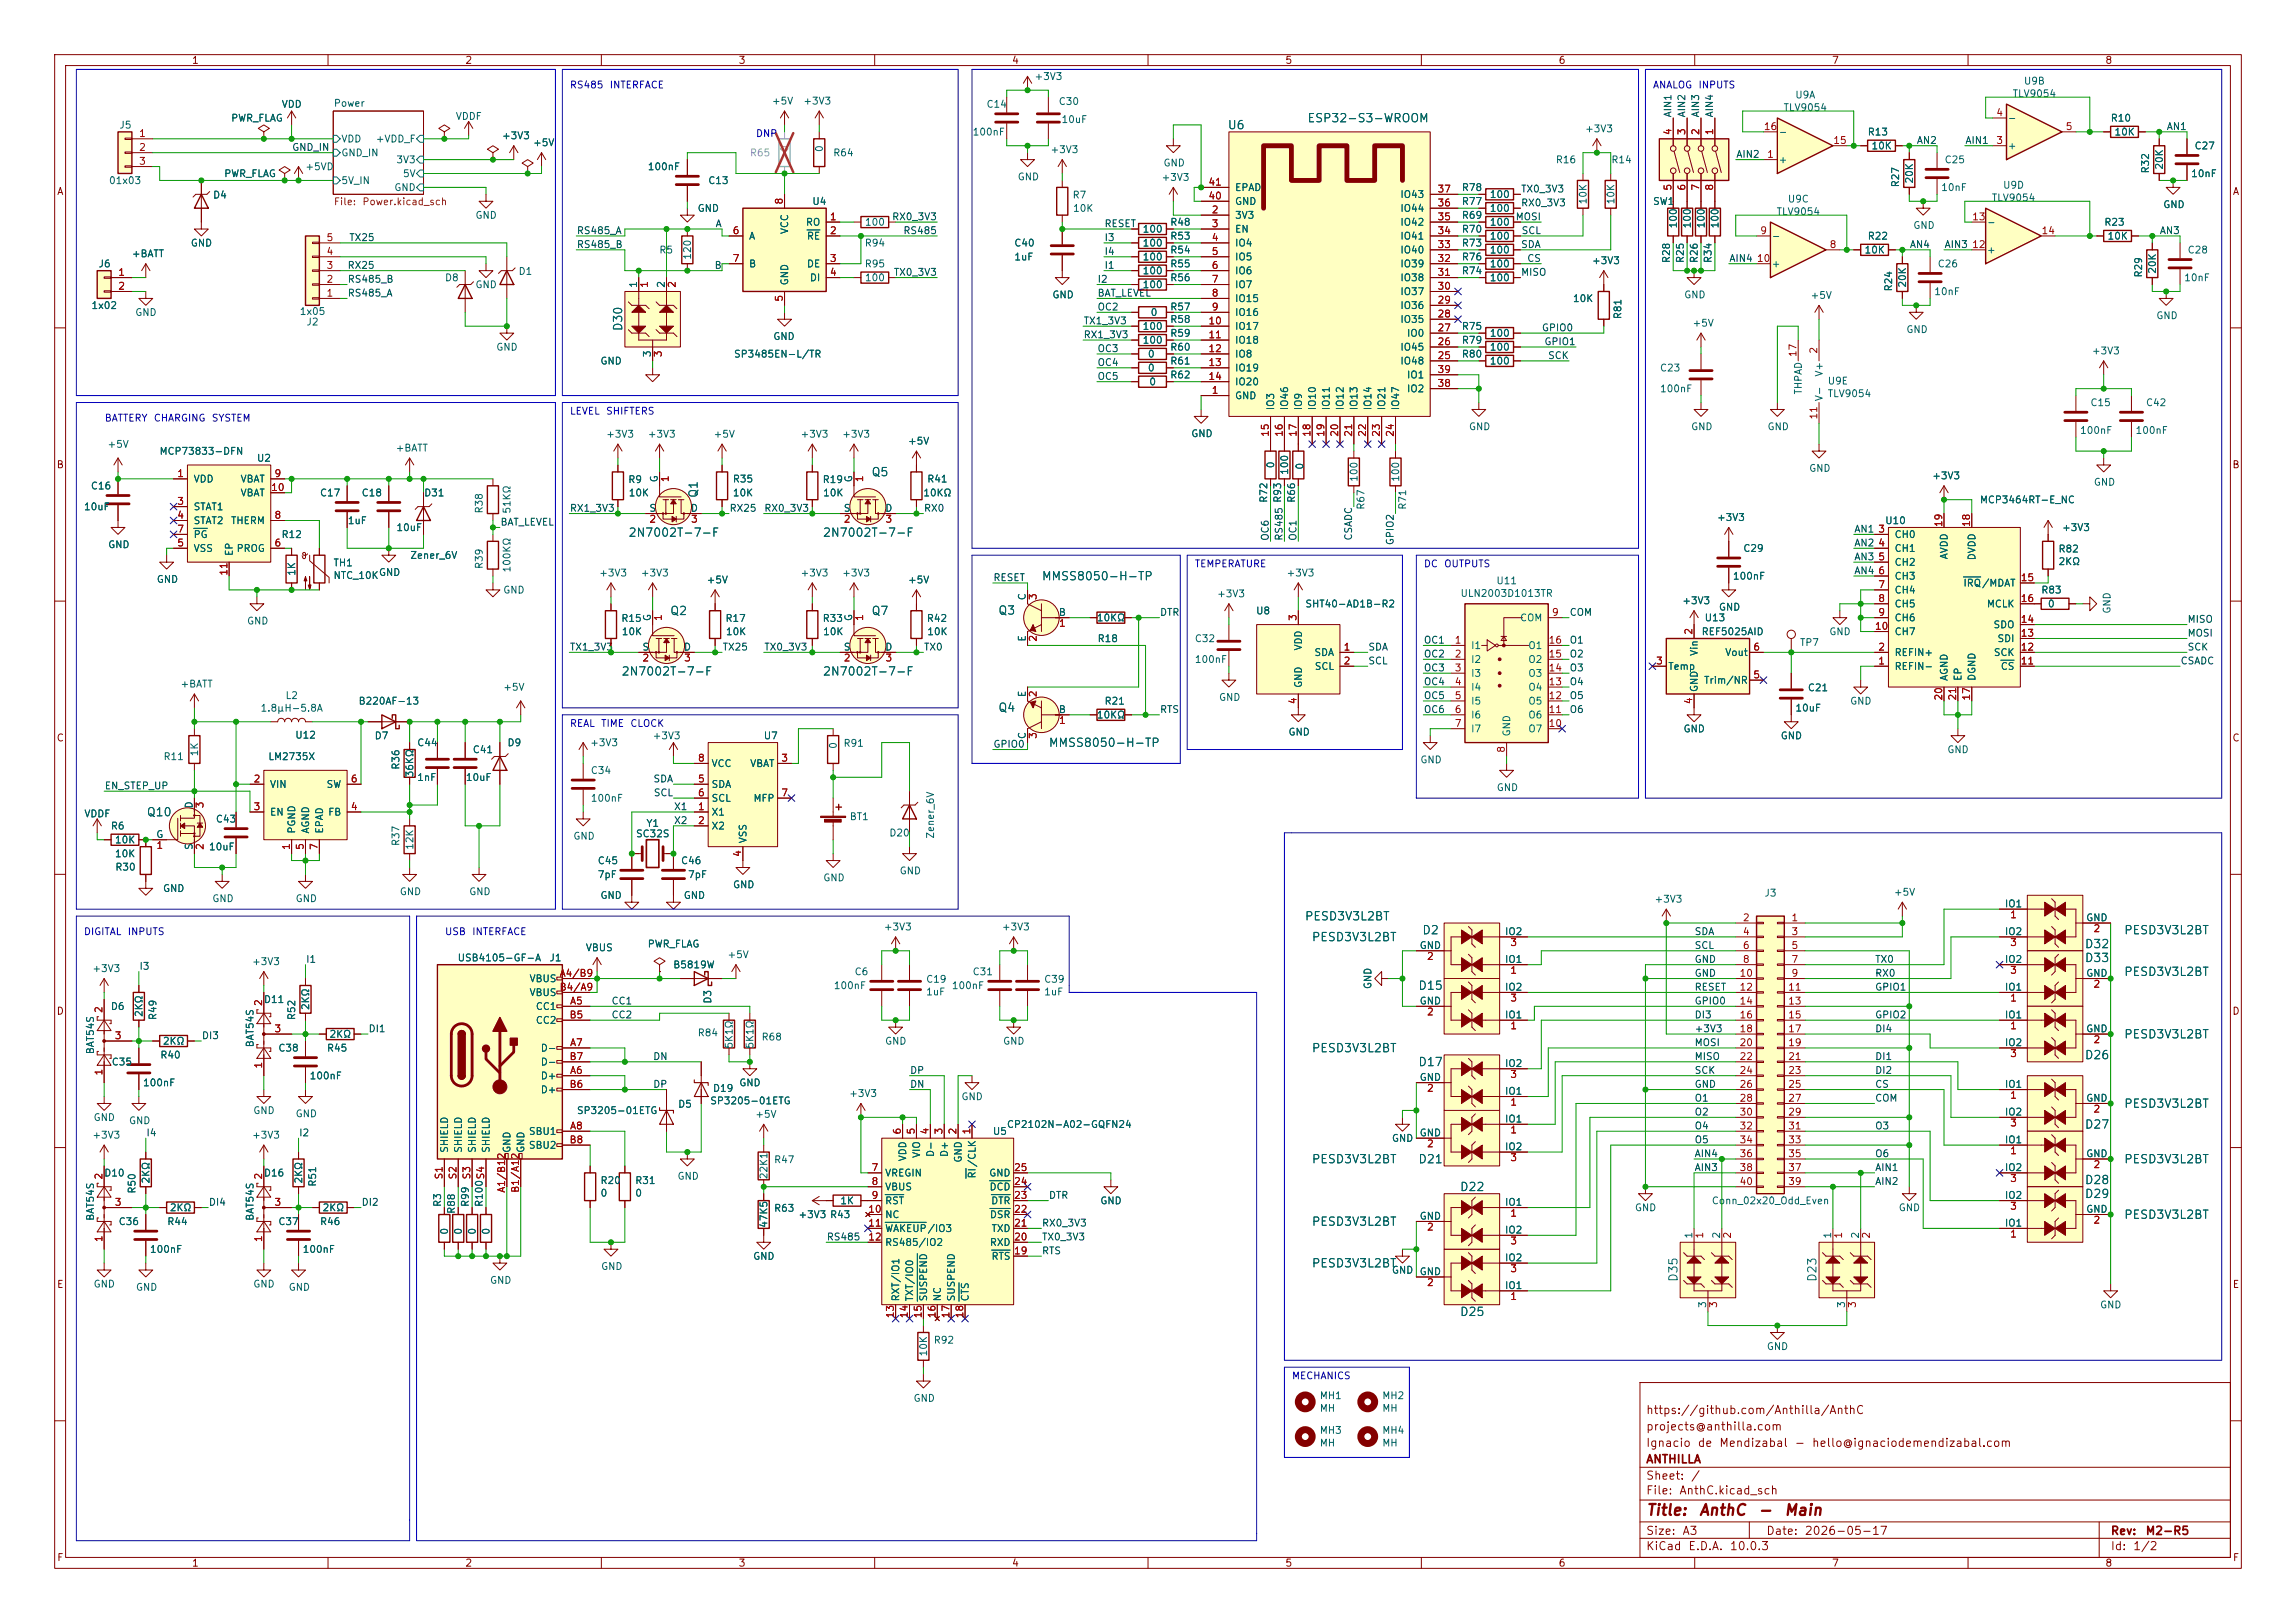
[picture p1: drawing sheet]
<svg xmlns="http://www.w3.org/2000/svg" width="420mm" height="297mm" viewBox="0 0 420 297" stroke-linecap="round" stroke-linejoin="round" font-family="sans-serif">
<defs><g id="words">
<g font-size="2" fill="#840000">
<text x="301" y="277.8">Title:</text>
<text x="310.7" y="277.8">AnthC</text>
<text x="321.5" y="277.8">-</text>
<text x="326.3" y="277.8">Main</text>
</g>
<g font-size="1.5" fill="#006464">
<text x="239" y="22.8">ESP32-S3-WROOM</text>
<text x="224.5" y="24">U6</text>
<text x="114.2" y="60.7" transform="rotate(-90 114.2 60.7)">D30</text>
<text x="159.3" y="87.5">Q5</text>
<text x="128" y="91.2" transform="rotate(-90 128 91.2)">Q1</text>
<text x="114.8" y="98.6">2N7002T-7-F</text>
<text x="150.4" y="98.6">2N7002T-7-F</text>
<text x="190.5" y="106.6">MMSS8050-H-TP</text>
<text x="122.5" y="112.9">Q2</text>
<text x="159.3" y="112.9">Q7</text>
<text x="182.5" y="112.8">Q3</text>
<text x="113.6" y="124">2N7002T-7-F</text>
<text x="150.4" y="124">2N7002T-7-F</text>
<text x="182.5" y="130.6">Q4</text>
<text x="191.7" y="137.1">MMSS8050-H-TP</text>
<text x="26.7" y="149.8">Q10</text>
<text x="238.6" y="168.8">PESD3V3L2BT</text>
<text x="239.8" y="172.6">PESD3V3L2BT</text>
<text x="260.1" y="171.3">D2</text>
<text x="381.3" y="173.9">D32</text>
<text x="388.4" y="171.3">PESD3V3L2BT</text>
<text x="381.3" y="176.4">D33</text>
<text x="388.4" y="179">PESD3V3L2BT</text>
<text x="259.3" y="181.5">D15</text>
<text x="388.4" y="190.4">PESD3V3L2BT</text>
<text x="239.8" y="192.9">PESD3V3L2BT</text>
<text x="259.3" y="195.5">D17</text>
<text x="381.3" y="194.2">D26</text>
<text x="388.4" y="203.1">PESD3V3L2BT</text>
<text x="381.3" y="206.9">D27</text>
<text x="239.8" y="213.3">PESD3V3L2BT</text>
<text x="259.3" y="213.3">D21</text>
<text x="388.4" y="213.3">PESD3V3L2BT</text>
<text x="267" y="218.3">D22</text>
<text x="381.3" y="217.1">D28</text>
<text x="381.3" y="219.6">D29</text>
<text x="239.8" y="224.7">PESD3V3L2BT</text>
<text x="388.4" y="223.4">PESD3V3L2BT</text>
<text x="239.8" y="232.3">PESD3V3L2BT</text>
<text x="307.2" y="234.7" transform="rotate(-90 307.2 234.7)">D35</text>
<text x="332.6" y="234.7" transform="rotate(-90 332.6 234.7)">D23</text>
<text x="267" y="241.2">D25</text>
</g>
<g font-size="1.5" fill="#840000">
<text x="301" y="262.1">projects@anthilla.com</text>
<text x="301" y="259.1">https://github.com/Anthilla/AnthC</text>
<text x="301" y="268.1">ANTHILLA</text>
<text x="301" y="265.1">Ignacio</text>
<text x="310.4" y="265.1">de</text>
<text x="314.4" y="265.1">Mendizabal</text>
<text x="328.2" y="265.1">-</text>
<text x="331.3" y="265.1">hello@ignaciodemendizabal.com</text>
<text x="301" y="273.8">File:</text>
<text x="301" y="271.1">Sheet:</text>
<text x="307.1" y="273.8">AnthC.kicad_sch</text>
<text x="309.2" y="271.1">/</text>
<text x="301" y="281.2">Size:</text>
<text x="307.6" y="281.2">A3</text>
<text x="323" y="281.2">Date:</text>
<text x="330" y="281.2">2026-05-17</text>
<text x="386" y="281.2">Rev:</text>
<text x="392.4" y="281.2">M2-R5</text>
<text x="301" y="284">KiCad</text>
<text x="308.7" y="284">E.D.A.</text>
<text x="316.3" y="284">10.0.3</text>
<text x="386" y="284">Id:</text>
<text x="390.1" y="284">1/2</text>
</g>
<g font-size="1.3" fill="#840000">
<text x="35" y="12">1</text>
<text x="85" y="12">2</text>
<text x="135" y="12">3</text>
<text x="185" y="12">4</text>
<text x="235" y="12">5</text>
<text x="285" y="12">6</text>
<text x="335" y="12">7</text>
<text x="385" y="12">8</text>
<text x="10.3" y="36">A</text>
<text x="408.3" y="36">A</text>
<text x="10.3" y="86">B</text>
<text x="408.2" y="86">B</text>
<text x="10.3" y="136">C</text>
<text x="408.2" y="136">C</text>
<text x="10.3" y="186">D</text>
<text x="408.2" y="186">D</text>
<text x="10.3" y="236">E</text>
<text x="408.3" y="236">E</text>
<text x="10.3" y="286">F</text>
<text x="35" y="287">1</text>
<text x="85" y="287">2</text>
<text x="135" y="287">3</text>
<text x="185" y="287">4</text>
<text x="235" y="287">5</text>
<text x="285" y="287">6</text>
<text x="335" y="287">7</text>
<text x="385" y="287">8</text>
<text x="408.3" y="286">F</text>
</g>
<g font-size="1.3" fill="#0000c2">
<text x="104.1" y="16.5">RS485</text>
<text x="111.4" y="16.5">INTERFACE</text>
<text x="302.3" y="16.5">ANALOG</text>
<text x="310.6" y="16.5">INPUTS</text>
<text x="138.2" y="25.4">DNP</text>
<text x="19" y="77.4">BATTERY</text>
<text x="28" y="77.4">CHARGING</text>
<text x="38.6" y="77.4">SYSTEM</text>
<text x="104.1" y="76.2">LEVEL</text>
<text x="110.8" y="76.2">SHIFTERS</text>
<text x="218.4" y="104.1">TEMPERATURE</text>
<text x="260.3" y="104.1">DC</text>
<text x="264.1" y="104.1">OUTPUTS</text>
<text x="104.1" y="133.3">REAL</text>
<text x="109.8" y="133.3">TIME</text>
<text x="115.2" y="133.3">CLOCK</text>
<text x="15.2" y="171.4">DIGITAL</text>
<text x="23.2" y="171.4">INPUTS</text>
<text x="81.3" y="171.4">USB</text>
<text x="86.3" y="171.4">INTERFACE</text>
<text x="236.2" y="252.7">MECHANICS</text>
</g>
<g font-size="1.3" fill="#006464">
<text x="189.1" y="14.9">+3V3</text>
<text x="370.1" y="15.8">U9B</text>
<text x="21.7" y="23.8">J5</text>
<text x="42.2" y="22.6">PWR_FLAG</text>
<text x="51.4" y="20">VDD</text>
<text x="61" y="19.8">Power</text>
<text x="83.3" y="22.2">VDDF</text>
<text x="141.1" y="19.4">+5V</text>
<text x="146.8" y="19.4">+3V3</text>
<text x="180.3" y="20">C14</text>
<text x="193.6" y="19.5">C30</text>
<text x="194.1" y="22.8">10uF</text>
<text x="326.1" y="20.6">TLV9054</text>
<text x="328.3" y="18.3">U9A</text>
<text x="367.2" y="22.6">-</text>
<text x="368" y="18.1">TLV9054</text>
<text x="386" y="22.6">R10</text>
<text x="62.3" y="26.4">VDD</text>
<text x="62.3" y="28.9">GND_IN</text>
<text x="68.6" y="26.4">+VDD_F</text>
<text x="91.7" y="25.8">+3V3</text>
<text x="97.4" y="27.1">+5V</text>
<text x="150.8" y="27.9" transform="rotate(-90 150.8 27.9)">0</text>
<text x="152.3" y="28.9">R64</text>
<text x="177.8" y="25.1">100nF</text>
<text x="192" y="28.3">+3V3</text>
<text x="289.8" y="24.5">+3V3</text>
<text x="325.2" y="25.1">-</text>
<text x="341.5" y="25.1">R13</text>
<text x="342.2" y="27.6">10K</text>
<text x="367.2" y="27.6">+</text>
<text x="386.7" y="25.1">10K</text>
<text x="401.3" y="27.6">C27</text>
<text x="19.8" y="34">01x03</text>
<text x="40.9" y="32.7">PWR_FLAG</text>
<text x="55.7" y="31.5">+5VD</text>
<text x="62.3" y="34">5V_IN</text>
<text x="72" y="35.3">GND</text>
<text x="72.4" y="30.2">3V3</text>
<text x="73.6" y="32.7">5V</text>
<text x="118.4" y="31.5">100nF</text>
<text x="129.4" y="34">C13</text>
<text x="186.1" y="33.3">GND</text>
<text x="212.4" y="33.4">+3V3</text>
<text x="212.7" y="30.8">GND</text>
<text x="225.8" y="35.3">EPAD</text>
<text x="267.3" y="35.3">R78</text>
<text x="284.5" y="30.2">R16</text>
<text x="294.6" y="30.2">R14</text>
<text x="325.2" y="30.2">+</text>
<text x="347.7" y="34.4" transform="rotate(-90 347.7 34.4)">R27</text>
<text x="350.2" y="33.7" transform="rotate(-90 350.2 33.7)">20K</text>
<text x="355" y="35.3">10nF</text>
<text x="355.6" y="30.2">C25</text>
<text x="366.3" y="34.8">U9D</text>
<text x="393.4" y="31.8" transform="rotate(-90 393.4 31.8)">R32</text>
<text x="395.9" y="31.2" transform="rotate(-90 395.9 31.2)">20K</text>
<text x="400.7" y="32.7">10nF</text>
<text x="38.9" y="36.6">D4</text>
<text x="86.9" y="40.3">GND</text>
<text x="127.5" y="39.1">GND</text>
<text x="147.3" y="41.6">RO</text>
<text x="148.5" y="37.8">U4</text>
<text x="158.1" y="41.6">100</text>
<text x="196.1" y="36.6">R7</text>
<text x="196.2" y="39.1">10K</text>
<text x="214" y="41.6">R48</text>
<text x="225.8" y="40.3">3V3</text>
<text x="225.8" y="37.8">GND</text>
<text x="256" y="41.6">IO42</text>
<text x="256" y="39.1">IO44</text>
<text x="256" y="36.5">IO43</text>
<text x="267.3" y="37.8">R77</text>
<text x="267.3" y="40.3">R69</text>
<text x="272.4" y="36.5">100</text>
<text x="272.4" y="39.1">100</text>
<text x="272.4" y="41.6">100</text>
<text x="290.5" y="37.5" transform="rotate(-90 290.5 37.5)">10K</text>
<text x="295.6" y="37.5" transform="rotate(-90 295.6 37.5)">10K</text>
<text x="302.3" y="37.8">SW1</text>
<text x="307" y="41.9" transform="rotate(-90 307 41.9)">100</text>
<text x="309.6" y="41.9" transform="rotate(-90 309.6 41.9)">100</text>
<text x="312.1" y="41.9" transform="rotate(-90 312.1 41.9)">100</text>
<text x="314.7" y="41.9" transform="rotate(-90 314.7 41.9)">100</text>
<text x="324.9" y="39.7">TLV9054</text>
<text x="326.9" y="37.4">U9C</text>
<text x="363.3" y="41.6">-</text>
<text x="364.2" y="37.1">TLV9054</text>
<text x="384.8" y="41.6">R23</text>
<text x="395.6" y="38.4">GND</text>
<text x="24" y="47.4">+BATT</text>
<text x="34.8" y="45.4">GND</text>
<text x="120.5" y="46.7">R5</text>
<text x="126.7" y="47.6" transform="rotate(-90 126.7 47.6)">120</text>
<text x="136.9" y="44.2">A</text>
<text x="144.5" y="42.9" transform="rotate(-90 144.5 42.9)">VCC</text>
<text x="147.5" y="44.2">RE</text>
<text x="158.1" y="45.4">R94</text>
<text x="185.4" y="48">1uF</text>
<text x="185.4" y="45.4">C40</text>
<text x="208.9" y="42.9">100</text>
<text x="208.9" y="45.4">100</text>
<text x="208.9" y="48">100</text>
<text x="214" y="44.2">R53</text>
<text x="214" y="46.7">R54</text>
<text x="225.8" y="42.9">EN</text>
<text x="225.8" y="45.4">IO4</text>
<text x="225.8" y="48">IO5</text>
<text x="256" y="46.7">IO40</text>
<text x="256" y="44.2">IO41</text>
<text x="267.3" y="48">R76</text>
<text x="267.3" y="45.4">R73</text>
<text x="267.3" y="42.9">R70</text>
<text x="272.4" y="46.7">100</text>
<text x="272.4" y="44.2">100</text>
<text x="324" y="44.2">-</text>
<text x="341" y="46.7">10K</text>
<text x="341.5" y="44.2">R22</text>
<text x="349.9" y="42.2">GND</text>
<text x="363.3" y="46.7">+</text>
<text x="385.4" y="44.2">10K</text>
<text x="400.1" y="46.7">C28</text>
<text x="17.9" y="49.2">J6</text>
<text x="81.3" y="51.8">D8</text>
<text x="86.9" y="53">GND</text>
<text x="94.8" y="50.6">D1</text>
<text x="116.8" y="52.8" transform="rotate(-90 116.8 52.8)">1</text>
<text x="121.9" y="52.8" transform="rotate(-90 121.9 52.8)">2</text>
<text x="136.9" y="49.2">B</text>
<text x="144.5" y="52.3" transform="rotate(-90 144.5 52.3)">GND</text>
<text x="147.5" y="49.2">DE</text>
<text x="148" y="51.8">DI</text>
<text x="158.1" y="49.2">R95</text>
<text x="158.1" y="51.8">100</text>
<text x="208.9" y="50.5">100</text>
<text x="208.9" y="53">100</text>
<text x="214" y="49.2">R55</text>
<text x="214" y="51.8">R56</text>
<text x="225.8" y="50.5">IO6</text>
<text x="225.8" y="53">IO7</text>
<text x="256" y="51.8">IO38</text>
<text x="256" y="49.2">IO39</text>
<text x="267.3" y="50.5">R74</text>
<text x="272.4" y="51.8">100</text>
<text x="272.4" y="49.2">100</text>
<text x="291.1" y="48.6">+3V3</text>
<text x="305.8" y="48.3" transform="rotate(-90 305.8 48.3)">R28</text>
<text x="308.3" y="48.3" transform="rotate(-90 308.3 48.3)">R25</text>
<text x="310.9" y="48.3" transform="rotate(-90 310.9 48.3)">R26</text>
<text x="313.4" y="48.3" transform="rotate(-90 313.4 48.3)">R34</text>
<text x="324" y="49.2">+</text>
<text x="346.4" y="53.4" transform="rotate(-90 346.4 53.4)">R24</text>
<text x="349" y="52.7" transform="rotate(-90 349 52.7)">20K</text>
<text x="354.3" y="49.2">C26</text>
<text x="392.1" y="50.9" transform="rotate(-90 392.1 50.9)">R29</text>
<text x="394.7" y="50.2" transform="rotate(-90 394.7 50.2)">20K</text>
<text x="399.4" y="51.8">10nF</text>
<text x="16.6" y="56.9">1x02</text>
<text x="24.6" y="58.1">GND</text>
<text x="54.7" y="57.9">1x05</text>
<text x="56" y="59.9">J2</text>
<text x="192.4" y="54.9">GND</text>
<text x="210.4" y="58.1">0</text>
<text x="214" y="57.1">R57</text>
<text x="214" y="59.4">R58</text>
<text x="225.8" y="55.6">IO15</text>
<text x="225.8" y="58.1">IO16</text>
<text x="256" y="59.4">IO35</text>
<text x="256" y="56.9">IO36</text>
<text x="256" y="54.3">IO37</text>
<text x="287.6" y="55.6">10K</text>
<text x="296.9" y="58.5" transform="rotate(-90 296.9 58.5)">R81</text>
<text x="308" y="54.9">GND</text>
<text x="331.1" y="55">+5V</text>
<text x="353.7" y="54.3">10nF</text>
<text x="394.3" y="58.7">GND</text>
<text x="90.7" y="64.5">GND</text>
<text x="119.4" y="65.5" transform="rotate(-90 119.4 65.5)">3</text>
<text x="134.2" y="65.7">SP3485EN-L/TR</text>
<text x="141.3" y="62.5">GND</text>
<text x="208.9" y="60.7">100</text>
<text x="208.9" y="63.2">100</text>
<text x="209.9" y="65.7">0</text>
<text x="214" y="64.5">R60</text>
<text x="214" y="61.9">R59</text>
<text x="225.8" y="60.7">IO17</text>
<text x="225.8" y="63.2">IO18</text>
<text x="225.8" y="65.7">IO8</text>
<text x="256" y="64.5">IO45</text>
<text x="257.3" y="61.9">IO0</text>
<text x="267.3" y="63.2">R79</text>
<text x="267.3" y="65.7">R80</text>
<text x="267.3" y="60.7">R75</text>
<text x="272.4" y="64.5">100</text>
<text x="272.4" y="61.9">100</text>
<text x="309.5" y="60.1">+5V</text>
<text x="348.6" y="61.2">GND</text>
<text x="382.5" y="65.2">+3V3</text>
<text x="109.7" y="67">GND</text>
<text x="209.9" y="68.3">0</text>
<text x="210.1" y="70.8">0</text>
<text x="214" y="69.6">R62</text>
<text x="214" y="67">R61</text>
<text x="225.8" y="68.3">IO19</text>
<text x="225.8" y="70.8">IO20</text>
<text x="256" y="67">IO48</text>
<text x="257.3" y="69.6">IO1</text>
<text x="272.4" y="67">100</text>
<text x="303.5" y="68.3">C23</text>
<text x="333.7" y="69" transform="rotate(-90 333.7 69)">V+</text>
<text x="334.2" y="70.7">U9E</text>
<text x="225.8" y="73.4">GND</text>
<text x="233.4" y="75.2" transform="rotate(-90 233.4 75.2)">IO3</text>
<text x="235.9" y="75.2" transform="rotate(-90 235.9 75.2)">IO46</text>
<text x="238.5" y="75.2" transform="rotate(-90 238.5 75.2)">IO9</text>
<text x="241" y="75.2" transform="rotate(-90 241 75.2)">IO10</text>
<text x="243.5" y="75.2" transform="rotate(-90 243.5 75.2)">IO11</text>
<text x="246.1" y="75.2" transform="rotate(-90 246.1 75.2)">IO12</text>
<text x="248.6" y="75.2" transform="rotate(-90 248.6 75.2)">IO13</text>
<text x="251.2" y="75.2" transform="rotate(-90 251.2 75.2)">IO14</text>
<text x="253.7" y="75.2" transform="rotate(-90 253.7 75.2)">IO21</text>
<text x="256.2" y="75.2" transform="rotate(-90 256.2 75.2)">IO47</text>
<text x="257.3" y="72.1">IO2</text>
<text x="303.5" y="72.1">100nF</text>
<text x="329.9" y="72.3" transform="rotate(-90 329.9 72.3)">THPAD</text>
<text x="333.7" y="73.5" transform="rotate(-90 333.7 73.5)">V-</text>
<text x="334.2" y="73">TLV9054</text>
<text x="382.3" y="74.6">C15</text>
<text x="392.4" y="74.6">C42</text>
<text x="19.6" y="82.3">+5V</text>
<text x="29.1" y="83.5">MCP73833-DFN</text>
<text x="72.3" y="82.9">+BATT</text>
<text x="110.8" y="80.4">+3V3</text>
<text x="118.4" y="80.4">+3V3</text>
<text x="130.4" y="80.4">+5V</text>
<text x="146.3" y="80.4">+3V3</text>
<text x="153.9" y="80.4">+3V3</text>
<text x="166" y="81.7">+5V</text>
<text x="217.8" y="80.3">GND</text>
<text x="268.6" y="79">GND</text>
<text x="309.2" y="79">GND</text>
<text x="323.2" y="79">GND</text>
<text x="380.4" y="79.7">100nF</text>
<text x="390.5" y="79.7">100nF</text>
<text x="16.5" y="89.9">C16</text>
<text x="35.3" y="88.6">VDD</text>
<text x="43.9" y="88.6">VBAT</text>
<text x="46.9" y="84.8">U2</text>
<text x="114.8" y="88.7">R9</text>
<text x="120.6" y="88.4" transform="rotate(-90 120.6 88.4)">G</text>
<text x="133.9" y="88.6">R35</text>
<text x="150.4" y="88.7">R19</text>
<text x="156.2" y="88.4" transform="rotate(-90 156.2 88.4)">G</text>
<text x="169.5" y="88.6">R41</text>
<text x="233.4" y="85.8" transform="rotate(-90 233.4 85.8)">0</text>
<text x="235.9" y="87" transform="rotate(-90 235.9 87)">100</text>
<text x="238.7" y="86.1" transform="rotate(-90 238.7 86.1)">0</text>
<text x="248.6" y="88.3" transform="rotate(-90 248.6 88.3)">100</text>
<text x="256.2" y="88.3" transform="rotate(-90 256.2 88.3)">100</text>
<text x="330.8" y="86.6">GND</text>
<text x="353.3" y="88">+3V3</text>
<text x="382.9" y="89.2">GND</text>
<text x="15.2" y="93.7">10uF</text>
<text x="35.3" y="93.7">STAT1</text>
<text x="43.9" y="91.1">VBAT</text>
<text x="58.4" y="91.1">C17</text>
<text x="66" y="91.1">C18</text>
<text x="77.5" y="91.1">D31</text>
<text x="88.6" y="94.1" transform="rotate(-90 88.6 94.1)">R38</text>
<text x="93.7" y="94.1" transform="rotate(-90 93.7 94.1)">51KΩ</text>
<text x="114.9" y="91.1">10K</text>
<text x="118.7" y="94">S</text>
<text x="126.3" y="94">D</text>
<text x="133.9" y="91.1">10K</text>
<text x="150.5" y="91.1">10K</text>
<text x="154.2" y="94">S</text>
<text x="161.8" y="94">D</text>
<text x="168.8" y="91.1">10KΩ</text>
<text x="232.1" y="92.1" transform="rotate(-90 232.1 92.1)">R72</text>
<text x="234.7" y="92.1" transform="rotate(-90 234.7 92.1)">R93</text>
<text x="237.2" y="92.1" transform="rotate(-90 237.2 92.1)">R66</text>
<text x="249.9" y="93.4" transform="rotate(-90 249.9 93.4)">R67</text>
<text x="257.5" y="93.4" transform="rotate(-90 257.5 93.4)">R71</text>
<text x="314" y="95.6">+3V3</text>
<text x="362.1" y="92.4">MCP3464RT-E_NC</text>
<text x="19.7" y="100.6">GND</text>
<text x="35.3" y="96.2">STAT2</text>
<text x="35.3" y="101.3">VSS</text>
<text x="35.3" y="98.8">PG</text>
<text x="42.1" y="96.2">THERM</text>
<text x="42.9" y="101.9" transform="rotate(-90 42.9 101.9)">EP</text>
<text x="43.2" y="101.3">PROG</text>
<text x="51.4" y="98.8">R12</text>
<text x="63.5" y="96.2">1uF</text>
<text x="72.4" y="97.5">10uF</text>
<text x="318.8" y="101.3">C29</text>
<text x="344.7" y="96.2">U10</text>
<text x="346.5" y="98.8">CH0</text>
<text x="346.5" y="101.3">CH1</text>
<text x="376.4" y="101.4">R82</text>
<text x="377.1" y="97.5">+3V3</text>
<text x="28.6" y="107">GND</text>
<text x="54.3" y="105.5" transform="rotate(-90 54.3 105.5)">1K</text>
<text x="60.9" y="106.3">NTC_10K</text>
<text x="60.9" y="103.9">TH1</text>
<text x="69.2" y="105.7">GND</text>
<text x="74.9" y="102.6">Zener_6V</text>
<text x="88.6" y="104.2" transform="rotate(-90 88.6 104.2)">R39</text>
<text x="93.7" y="104.9" transform="rotate(-90 93.7 104.9)">100KΩ</text>
<text x="109.5" y="105.8">+3V3</text>
<text x="117.1" y="105.8">+3V3</text>
<text x="129.2" y="107.1">+5V</text>
<text x="146.3" y="105.8">+3V3</text>
<text x="153.9" y="105.8">+3V3</text>
<text x="166" y="107.1">+5V</text>
<text x="235.2" y="105.8">+3V3</text>
<text x="273.6" y="107.2">U11</text>
<text x="316.9" y="106.4">100nF</text>
<text x="346.5" y="103.8">CH2</text>
<text x="346.5" y="106.4">CH3</text>
<text x="356.6" y="102.5" transform="rotate(-90 356.6 102.5)">AVDD</text>
<text x="359" y="107.7">IRQ/MDAT</text>
<text x="361.7" y="102.6" transform="rotate(-90 361.7 102.6)">DVDD</text>
<text x="376.4" y="103.7">2KΩ</text>
<text x="91.9" y="108.9">GND</text>
<text x="119.4" y="113.8" transform="rotate(-90 119.4 113.8)">G</text>
<text x="156.2" y="113.8" transform="rotate(-90 156.2 113.8)">G</text>
<text x="187.9" y="110" transform="rotate(-90 187.9 110)">C</text>
<text x="193.6" y="113">B</text>
<text x="222.5" y="109.6">+3V3</text>
<text x="229.7" y="112.7">U8</text>
<text x="238.7" y="111.5">SHT40-AD1B-R2</text>
<text x="267.1" y="109.5">ULN2003D1013TR</text>
<text x="307.6" y="110.9">+3V3</text>
<text x="314.3" y="112">GND</text>
<text x="346.5" y="108.9">CH4</text>
<text x="346.5" y="111.5">CH5</text>
<text x="363.3" y="111.5">MCLK</text>
<text x="373.3" y="108.9">R83</text>
<text x="374.5" y="111.5">0</text>
<text x="386.4" y="112.4" transform="rotate(-90 386.4 112.4)">GND</text>
<text x="45.1" y="114.6">GND</text>
<text x="113.5" y="114.1">R15</text>
<text x="113.6" y="116.5">10K</text>
<text x="117.4" y="119.4">S</text>
<text x="125" y="119.4">D</text>
<text x="132.6" y="114.1">R17</text>
<text x="132.7" y="116.5">10K</text>
<text x="150.4" y="114.1">R33</text>
<text x="150.5" y="116.5">10K</text>
<text x="154.2" y="119.4">S</text>
<text x="161.8" y="119.4">D</text>
<text x="169.4" y="114.1">R42</text>
<text x="169.5" y="116.5">10K</text>
<text x="187.9" y="117.5" transform="rotate(-90 187.9 117.5)">E</text>
<text x="200.5" y="114">10KΩ</text>
<text x="200.7" y="117.8">R18</text>
<text x="218.4" y="117.8">C32</text>
<text x="238.5" y="119.1" transform="rotate(-90 238.5 119.1)">VDD</text>
<text x="269" y="119.1">I1</text>
<text x="277.9" y="114">COM</text>
<text x="279.5" y="119.1">O1</text>
<text x="311.2" y="116.5">REF5025AID</text>
<text x="311.7" y="114">U13</text>
<text x="329.1" y="118.5">TP7</text>
<text x="334.5" y="116.5">GND</text>
<text x="346.5" y="114">CH6</text>
<text x="346.5" y="116.5">CH7</text>
<text x="364.5" y="115.3">SDO</text>
<text x="365.3" y="117.8">SDI</text>
<text x="218.4" y="121.6">100nF</text>
<text x="238.5" y="126" transform="rotate(-90 238.5 126)">GND</text>
<text x="240.3" y="120.4">SDA</text>
<text x="240.4" y="122.9">SCL</text>
<text x="269" y="121.6">I2</text>
<text x="269" y="124.2">I3</text>
<text x="279.5" y="124.2">O3</text>
<text x="279.5" y="121.6">O2</text>
<text x="305.1" y="122.9">Temp</text>
<text x="310.9" y="120.1" transform="rotate(-90 310.9 120.1)">Vin</text>
<text x="311.6" y="125.4">Trim/NR</text>
<text x="315.5" y="120.4">Vout</text>
<text x="346.5" y="122.9">REFIN-</text>
<text x="346.5" y="120.4">REFIN+</text>
<text x="356.6" y="124.7" transform="rotate(-90 356.6 124.7)">AGND</text>
<text x="359.1" y="124.7" transform="rotate(-90 359.1 124.7)">EP</text>
<text x="361.7" y="124.7" transform="rotate(-90 361.7 124.7)">DGND</text>
<text x="364.6" y="120.4">SCK</text>
<text x="365.9" y="122.9">CS</text>
<text x="32.9" y="126.1">+BATT</text>
<text x="47.6" y="130.5">1.8μH-5.8A</text>
<text x="52.1" y="128.2">L2</text>
<text x="65.5" y="129.2">B220AF-13</text>
<text x="91.9" y="126.7">+5V</text>
<text x="187.9" y="127.7" transform="rotate(-90 187.9 127.7)">E</text>
<text x="193.6" y="130.8">B</text>
<text x="200.5" y="131.8">10KΩ</text>
<text x="201.9" y="129.2">R21</text>
<text x="222.9" y="128.6">GND</text>
<text x="269" y="126.7">I4</text>
<text x="269" y="129.2">I5</text>
<text x="269" y="131.8">I6</text>
<text x="279.5" y="131.8">O6</text>
<text x="279.5" y="129.2">O5</text>
<text x="279.5" y="126.7">O4</text>
<text x="310.9" y="126.7" transform="rotate(-90 310.9 126.7)">GND</text>
<text x="328.3" y="130.5">10uF</text>
<text x="330.6" y="126.8">C21</text>
<text x="338.3" y="129.2">GND</text>
<text x="53.9" y="135.5">U12</text>
<text x="68.4" y="135.6">D7</text>
<text x="76.2" y="136.9">C44</text>
<text x="92.7" y="136.9">D9</text>
<text x="107.8" y="136.9">+3V3</text>
<text x="119.3" y="135.6">+3V3</text>
<text x="139.6" y="135.6">U7</text>
<text x="153.4" y="137.2" transform="rotate(-90 153.4 137.2)">0</text>
<text x="154.2" y="137">R91</text>
<text x="187.9" y="135.4" transform="rotate(-90 187.9 135.4)">C</text>
<text x="235.6" y="134.9">GND</text>
<text x="269" y="134.3">I7</text>
<text x="276.6" y="134.9" transform="rotate(-90 276.6 134.9)">GND</text>
<text x="279.5" y="134.3">O7</text>
<text x="307.8" y="134.3">GND</text>
<text x="325.6" y="135.6">GND</text>
<text x="29.8" y="139.4">R11</text>
<text x="36.5" y="138.5" transform="rotate(-90 36.5 138.5)">1K</text>
<text x="49" y="139.4">LM2735X</text>
<text x="73.4" y="141" transform="rotate(-90 73.4 141)">R36</text>
<text x="75.9" y="142.4" transform="rotate(-90 75.9 142.4)">36KΩ</text>
<text x="76.2" y="143.2">1nF</text>
<text x="85.1" y="143.2">10uF</text>
<text x="86.4" y="138.1">C41</text>
<text x="108" y="141.9">C34</text>
<text x="130" y="140.7">VCC</text>
<text x="137.1" y="140.7">VBAT</text>
<text x="259.7" y="140">GND</text>
<text x="356.1" y="138.1">GND</text>
<text x="15.3" y="149.9">VDDF</text>
<text x="35.5" y="148.1" transform="rotate(-90 35.5 148.1)">D</text>
<text x="49.3" y="144.5">VIN</text>
<text x="49.3" y="149.6">EN</text>
<text x="59.6" y="144.5">SW</text>
<text x="59.9" y="149.6">FB</text>
<text x="108" y="147">100nF</text>
<text x="130" y="149.6">X1</text>
<text x="130" y="144.5">SDA</text>
<text x="130" y="147">SCL</text>
<text x="137.7" y="147">MFP</text>
<text x="273.7" y="145.1">GND</text>
<text x="20.2" y="152.1">R6</text>
<text x="20.9" y="154.6">10K</text>
<text x="28.5" y="153.6">G</text>
<text x="35.5" y="155.6" transform="rotate(-90 35.5 155.6)">S</text>
<text x="38.1" y="155.9">10uF</text>
<text x="39.4" y="150.8">C43</text>
<text x="54.3" y="152.7" transform="rotate(-90 54.3 152.7)">PGND</text>
<text x="56.9" y="152.7" transform="rotate(-90 56.9 152.7)">AGND</text>
<text x="59.4" y="152.7" transform="rotate(-90 59.4 152.7)">EPAD</text>
<text x="73.4" y="154.9" transform="rotate(-90 73.4 154.9)">R37</text>
<text x="75.9" y="155.6" transform="rotate(-90 75.9 155.6)">12K</text>
<text x="104.8" y="154">GND</text>
<text x="116.2" y="153.5">SC32S</text>
<text x="118.1" y="151.6">Y1</text>
<text x="130" y="152.1">X2</text>
<text x="136.9" y="154.4" transform="rotate(-90 136.9 154.4)">VSS</text>
<text x="155.3" y="150.4">BT1</text>
<text x="162.6" y="153.4">D20</text>
<text x="171.2" y="153.6" transform="rotate(-90 171.2 153.6)">Zener_6V</text>
<text x="20.9" y="157.2">10K</text>
<text x="21" y="159.6">R30</text>
<text x="109.2" y="161">7pF</text>
<text x="109.2" y="158.5">C45</text>
<text x="124.5" y="158.5">C46</text>
<text x="125.7" y="161">7pF</text>
<text x="150.5" y="161.6">GND</text>
<text x="164.5" y="160.3">GND</text>
<text x="29.7" y="163.5">GND</text>
<text x="38.7" y="165.4">GND</text>
<text x="54" y="165.4">GND</text>
<text x="73" y="164.1">GND</text>
<text x="85.7" y="164.1">GND</text>
<text x="109.7" y="164.8">GND</text>
<text x="125" y="164.8">GND</text>
<text x="134" y="162.8">GND</text>
<text x="302.5" y="165.5">+3V3</text>
<text x="322.7" y="164.4">J3</text>
<text x="346.3" y="164.2">+5V</text>
<text x="366.6" y="166.3">IO1</text>
<text x="118.4" y="173.7">PWR_FLAG</text>
<text x="161.6" y="170.6">+3V3</text>
<text x="183.2" y="170.6">+3V3</text>
<text x="259.6" y="174">GND</text>
<text x="275.2" y="171.4">IO2</text>
<text x="366.6" y="171.4">IO2</text>
<text x="381.5" y="168.9">GND</text>
<text x="16.8" y="178.2">+3V3</text>
<text x="46" y="176.9">+3V3</text>
<text x="83.6" y="176.2">USB4105-GF-A</text>
<text x="100.4" y="176.2">J1</text>
<text x="107.1" y="174.4">VBUS</text>
<text x="123" y="177.5">B5819W</text>
<text x="133" y="175.6">+5V</text>
<text x="156.2" y="178.8">C6</text>
<text x="177.8" y="178.8">C31</text>
<text x="275.2" y="176.5">IO1</text>
<text x="366.6" y="176.5">IO2</text>
<text x="381.5" y="179">GND</text>
<text x="20.2" y="185.1">D6</text>
<text x="48.2" y="183.9">D11</text>
<text x="56.9" y="184.9" transform="rotate(-90 56.9 184.9)">2KΩ</text>
<text x="96.8" y="180">VBUS</text>
<text x="96.8" y="182.6">VBUS</text>
<text x="97.9" y="185.1">CC1</text>
<text x="130.4" y="183.8" transform="rotate(-90 130.4 183.8)">D3</text>
<text x="152.4" y="181.3">100nF</text>
<text x="169.3" y="182.5">1uF</text>
<text x="169.3" y="180.1">C19</text>
<text x="174" y="181.3">100nF</text>
<text x="190.9" y="182.5">1uF</text>
<text x="190.9" y="180.1">C39</text>
<text x="251.2" y="181.1" transform="rotate(-90 251.2 181.1)">GND</text>
<text x="259.6" y="184.1">GND</text>
<text x="275.2" y="181.6">IO2</text>
<text x="366.6" y="181.6">IO1</text>
<text x="26.4" y="186.2" transform="rotate(-90 26.4 186.2)">2KΩ</text>
<text x="28.9" y="186.8" transform="rotate(-90 28.9 186.8)">R49</text>
<text x="29.7" y="191.5">2KΩ</text>
<text x="46.7" y="191.8" transform="rotate(-90 46.7 191.8)">BAT54S</text>
<text x="54.3" y="186.8" transform="rotate(-90 54.3 186.8)">R52</text>
<text x="60.2" y="190.2">2KΩ</text>
<text x="97.9" y="187.7">CC2</text>
<text x="127.5" y="189.9">R84</text>
<text x="139.2" y="190.7">R68</text>
<text x="161.8" y="191.5">GND</text>
<text x="183.4" y="191.5">GND</text>
<text x="275.2" y="186.7">IO1</text>
<text x="366.6" y="186.7">IO1</text>
<text x="366.6" y="191.7">IO2</text>
<text x="381.5" y="189.2">GND</text>
<text x="17.5" y="193" transform="rotate(-90 17.5 193)">BAT54S</text>
<text x="20.3" y="195.3">C35</text>
<text x="29.2" y="194">R40</text>
<text x="50.8" y="192.7">C38</text>
<text x="56.5" y="197.8">100nF</text>
<text x="59.7" y="192.7">R45</text>
<text x="98.8" y="197.8">D+</text>
<text x="98.8" y="192.7">D-</text>
<text x="98.8" y="195.3">D-</text>
<text x="134.3" y="192" transform="rotate(-90 134.3 192)">5K1Ω</text>
<text x="138.1" y="192" transform="rotate(-90 138.1 192)">5K1Ω</text>
<text x="275.2" y="195.6">IO2</text>
<text x="26" y="199.1">100nF</text>
<text x="98.8" y="200.4">D+</text>
<text x="123.9" y="203">D5</text>
<text x="129.8" y="202.4">SP3205-01ETG</text>
<text x="130.3" y="200.1">D19</text>
<text x="135.1" y="199.1">GND</text>
<text x="155.2" y="201">+3V3</text>
<text x="175.8" y="201.6">GND</text>
<text x="259.6" y="198.1">GND</text>
<text x="275.2" y="200.6">IO1</text>
<text x="366.6" y="199.4">IO1</text>
<text x="381.5" y="201.9">GND</text>
<text x="16.8" y="208.7">+3V3</text>
<text x="17" y="205.4">GND</text>
<text x="23.5" y="206">GND</text>
<text x="46" y="208.7">+3V3</text>
<text x="46.2" y="204.2">GND</text>
<text x="54" y="204.8">GND</text>
<text x="96.6" y="208">SBU1</text>
<text x="105.4" y="204.2">SP3205-01ETG</text>
<text x="138" y="204.9">+5V</text>
<text x="181.5" y="208">U5</text>
<text x="184.1" y="206.7">CP2102N-A02-GQFN24</text>
<text x="254.5" y="209.3">GND</text>
<text x="259.6" y="208.3">GND</text>
<text x="275.2" y="205.7">IO1</text>
<text x="366.6" y="204.4">IO2</text>
<text x="366.6" y="209.5">IO1</text>
<text x="19" y="215.6">D10</text>
<text x="48.2" y="215.6">D16</text>
<text x="82.3" y="211.1" transform="rotate(-90 82.3 211.1)">SHIELD</text>
<text x="84.8" y="211.1" transform="rotate(-90 84.8 211.1)">SHIELD</text>
<text x="87.3" y="211.1" transform="rotate(-90 87.3 211.1)">SHIELD</text>
<text x="89.9" y="211.1" transform="rotate(-90 89.9 211.1)">SHIELD</text>
<text x="93.7" y="211.1" transform="rotate(-90 93.7 211.1)">GND</text>
<text x="96.2" y="211.1" transform="rotate(-90 96.2 211.1)">GND</text>
<text x="96.6" y="210.5">SBU2</text>
<text x="140.7" y="215.9" transform="rotate(-90 140.7 215.9)">22K1</text>
<text x="141.5" y="213.2">R47</text>
<text x="161.8" y="215.6">VREGIN</text>
<text x="166.1" y="212.6" transform="rotate(-90 166.1 212.6)">VDD</text>
<text x="168.6" y="212" transform="rotate(-90 168.6 212)">VIO</text>
<text x="171.2" y="211.8" transform="rotate(-90 171.2 211.8)">D-</text>
<text x="173.7" y="211.8" transform="rotate(-90 173.7 211.8)">D+</text>
<text x="176.2" y="212.9" transform="rotate(-90 176.2 212.9)">GND</text>
<text x="178.8" y="215.8" transform="rotate(-90 178.8 215.8)">RI/CLK</text>
<text x="180.8" y="215.6">GND</text>
<text x="275.2" y="210.8">IO2</text>
<text x="366.6" y="214.6">IO2</text>
<text x="381.5" y="212.1">GND</text>
<text x="25.1" y="218.5" transform="rotate(-90 25.1 218.5)">R50</text>
<text x="27.6" y="216.7" transform="rotate(-90 27.6 216.7)">2KΩ</text>
<text x="31" y="222">2KΩ</text>
<text x="55.6" y="216.7" transform="rotate(-90 55.6 216.7)">2KΩ</text>
<text x="58.1" y="217.3" transform="rotate(-90 58.1 217.3)">R51</text>
<text x="58.9" y="222">2KΩ</text>
<text x="81" y="221" transform="rotate(-90 81 221)">R3</text>
<text x="86.1" y="221" transform="rotate(-90 86.1 221)">R99</text>
<text x="88.6" y="221" transform="rotate(-90 88.6 221)">R100S4</text>
<text x="109.7" y="219.3">0</text>
<text x="109.7" y="217">R20</text>
<text x="116.1" y="219.3">0</text>
<text x="116.1" y="217">R31</text>
<text x="123.8" y="216.2">GND</text>
<text x="153.6" y="220.7">1K</text>
<text x="161.8" y="218.1">VBUS</text>
<text x="161.8" y="220.7">RST</text>
<text x="180.9" y="218.1">DCD</text>
<text x="181.2" y="220.7">DTR</text>
<text x="201.2" y="220.7">GND</text>
<text x="275.2" y="221">IO1</text>
<text x="299" y="222">GND</text>
<text x="313" y="220.7">Conn_02x20_Odd_Even</text>
<text x="347.2" y="222">GND</text>
<text x="366.6" y="219.7">IO2</text>
<text x="17.5" y="223.5" transform="rotate(-90 17.5 223.5)">BAT54S</text>
<text x="21.6" y="224.5">C36</text>
<text x="30.5" y="224.5">R44</text>
<text x="46.7" y="223.5" transform="rotate(-90 46.7 223.5)">BAT54S</text>
<text x="50.8" y="224.5">C37</text>
<text x="58.4" y="224.5">R46</text>
<text x="82.3" y="226.1" transform="rotate(-90 82.3 226.1)">0</text>
<text x="83.5" y="222.2" transform="rotate(-90 83.5 222.2)">R88</text>
<text x="84.8" y="226.1" transform="rotate(-90 84.8 226.1)">0</text>
<text x="87.3" y="226.1" transform="rotate(-90 87.3 226.1)">0</text>
<text x="89.9" y="226.1" transform="rotate(-90 89.9 226.1)">0</text>
<text x="140.7" y="224.8" transform="rotate(-90 140.7 224.8)">47K5</text>
<text x="141.5" y="222.1">R63</text>
<text x="145.9" y="223.2">+3V3 R43</text>
<text x="161.8" y="223.2">NC</text>
<text x="161.8" y="225.8">WAKEUP/IO3</text>
<text x="181" y="223.2">DSR</text>
<text x="181.3" y="225.8">TXD</text>
<text x="259.6" y="223.5">GND</text>
<text x="275.2" y="226">IO2</text>
<text x="309.9" y="226.8" transform="rotate(-90 309.9 226.8)">1</text>
<text x="314.9" y="226.8" transform="rotate(-90 314.9 226.8)">2</text>
<text x="335.3" y="226.8" transform="rotate(-90 335.3 226.8)">1</text>
<text x="340.3" y="226.8" transform="rotate(-90 340.3 226.8)">2</text>
<text x="366.6" y="224.8">IO1</text>
<text x="381.5" y="222.2">GND</text>
<text x="27.3" y="229.6">100nF</text>
<text x="55.3" y="229.6">100nF</text>
<text x="109.9" y="232.7">GND</text>
<text x="137.7" y="230.8">GND</text>
<text x="161.8" y="228.3">RS485/IO2</text>
<text x="181" y="228.3">RXD</text>
<text x="181.3" y="230.8">RTS</text>
<text x="254.5" y="233.4">GND</text>
<text x="259.6" y="233.7">GND</text>
<text x="275.2" y="231.1">IO2</text>
<text x="17" y="235.9">GND</text>
<text x="24.8" y="236.5">GND</text>
<text x="46.2" y="235.9">GND</text>
<text x="52.7" y="236.5">GND</text>
<text x="89.5" y="235.2">GND</text>
<text x="164.8" y="238.3" transform="rotate(-90 164.8 238.3)">RXT/IO1</text>
<text x="167.3" y="238.3" transform="rotate(-90 167.3 238.3)">TXT/IO0</text>
<text x="169.9" y="238.3" transform="rotate(-90 169.9 238.3)">SUSPEND</text>
<text x="172.4" y="238.3" transform="rotate(-90 172.4 238.3)">NC</text>
<text x="175" y="238.3" transform="rotate(-90 175 238.3)">SUSPEND</text>
<text x="177.5" y="238.3" transform="rotate(-90 177.5 238.3)">CTS</text>
<text x="275.2" y="236.2">IO1</text>
<text x="312.4" y="239.5" transform="rotate(-90 312.4 239.5)">3</text>
<text x="337.8" y="239.5" transform="rotate(-90 337.8 239.5)">3</text>
<text x="384" y="239.7">GND</text>
<text x="169.9" y="248.3" transform="rotate(-90 169.9 248.3)">10K</text>
<text x="170.7" y="246.2">R92</text>
<text x="323.1" y="247.4">GND</text>
<text x="167" y="256.8">GND</text>
<text x="241.3" y="256.3">MH1</text>
<text x="252.7" y="256.3">MH2</text>
<text x="241.3" y="258.7">MH</text>
<text x="241.3" y="262.7">MH3</text>
<text x="252.7" y="258.7">MH</text>
<text x="252.7" y="262.7">MH4</text>
<text x="241.3" y="265">MH</text>
<text x="252.7" y="265">MH</text>
</g>
<g font-size="1.3" fill="#0f0f0f">
<text x="306" y="21.6" transform="rotate(-90 306 21.6)">AIN1</text>
<text x="308.6" y="21.6" transform="rotate(-90 308.6 21.6)">AIN2</text>
<text x="311.1" y="21.6" transform="rotate(-90 311.1 21.6)">AIN3</text>
<text x="313.7" y="21.6" transform="rotate(-90 313.7 21.6)">AIN4</text>
<text x="53.3" y="27.9">GND_IN</text>
<text x="317.5" y="29.2">AIN2</text>
<text x="350.5" y="26.6">AN2</text>
<text x="359.4" y="26.6">AIN1</text>
<text x="396.2" y="24.1">AN1</text>
<text x="278.1" y="35.5">TX0_3V3</text>
<text x="130.8" y="41.9">A</text>
<text x="163.1" y="40.6">RX0_3V3</text>
<text x="201.9" y="41.9">RESET</text>
<text x="277.1" y="40.6">MOSI</text>
<text x="278.1" y="38.1">RX0_3V3</text>
<text x="63.8" y="44.4">TX25</text>
<text x="105.4" y="43.1">RS485_A</text>
<text x="105.4" y="45.7">RS485_B</text>
<text x="165.1" y="43.1">RS485</text>
<text x="201.9" y="44.4">I3</text>
<text x="201.9" y="47">I4</text>
<text x="278.1" y="45.7">SDA</text>
<text x="278.2" y="43.1">SCL</text>
<text x="349.2" y="45.7">AN4</text>
<text x="355.6" y="45.7">AIN3</text>
<text x="395" y="43.1">AN3</text>
<text x="63.5" y="49.5">RX25</text>
<text x="63.5" y="52">RS485_B</text>
<text x="130.6" y="49.5">B</text>
<text x="163.4" y="50.8">TX0_3V3</text>
<text x="200.7" y="52">I2</text>
<text x="201.9" y="49.5">I1</text>
<text x="278.1" y="50.8">MISO</text>
<text x="279.3" y="48.2">CS</text>
<text x="316.2" y="48.2">AIN4</text>
<text x="63.5" y="54.6">RS485_A</text>
<text x="198.1" y="59.7">TX1_3V3</text>
<text x="200.7" y="57.1">OC2</text>
<text x="200.7" y="54.6">BAT_LEVEL</text>
<text x="198.1" y="62.2">RX1_3V3</text>
<text x="200.7" y="64.7">OC3</text>
<text x="281.9" y="60.9">GPIO0</text>
<text x="282.4" y="63.5">GPIO1</text>
<text x="200.7" y="67.3">OC4</text>
<text x="200.7" y="69.8">OC5</text>
<text x="283.1" y="66">SCK</text>
<text x="104.1" y="93.9">RX1_3V3</text>
<text x="133.3" y="93.9">RX25</text>
<text x="139.7" y="93.9">RX0_3V3</text>
<text x="168.9" y="93.9">RX0</text>
<text x="91.4" y="96.5">BAT_LEVEL</text>
<text x="232.4" y="99.1" transform="rotate(-90 232.4 99.1)">OC6</text>
<text x="234.9" y="99.1" transform="rotate(-90 234.9 99.1)">RS485 R93</text>
<text x="237.5" y="99.1" transform="rotate(-90 237.5 99.1)">OC1</text>
<text x="247.6" y="99" transform="rotate(-90 247.6 99)">CSADC</text>
<text x="255.2" y="99.9" transform="rotate(-90 255.2 99.9)">GPIO2</text>
<text x="339.1" y="97.8">AN1</text>
<text x="339.1" y="100.3">AN2</text>
<text x="181.6" y="106.6">RESET</text>
<text x="339.1" y="102.8">AN3</text>
<text x="339.1" y="105.4">AN4</text>
<text x="212.1" y="113">DTR</text>
<text x="287" y="113">COM</text>
<text x="104.1" y="119.3">TX1_3V3</text>
<text x="132.1" y="119.3">TX25</text>
<text x="139.7" y="119.3">TX0_3V3</text>
<text x="168.9" y="119.3">TX0</text>
<text x="250.2" y="119.3">SDA</text>
<text x="260.3" y="118.1">OC1</text>
<text x="287" y="118.1">O1</text>
<text x="400" y="119.3">SCK</text>
<text x="400" y="114.3">MISO</text>
<text x="400" y="116.8">MOSI</text>
<text x="250.2" y="121.9">SCL</text>
<text x="260.3" y="123.2">OC3</text>
<text x="260.3" y="125.7">OC4</text>
<text x="260.3" y="120.6">OC2</text>
<text x="287" y="120.6">O2</text>
<text x="287" y="123.2">O3</text>
<text x="287" y="125.7">O4</text>
<text x="398.8" y="121.9">CSADC</text>
<text x="212.1" y="130.8">RTS</text>
<text x="260.3" y="128.2">OC5</text>
<text x="260.3" y="130.8">OC6</text>
<text x="287" y="130.8">O6</text>
<text x="287" y="128.2">O5</text>
<text x="181.6" y="137.1">GPIO0</text>
<text x="119.4" y="143.5">SDA</text>
<text x="19" y="144.7">EN_STEP_UP</text>
<text x="119.5" y="146">SCL</text>
<text x="123.2" y="148.6">X1</text>
<text x="123.2" y="151.1">X2</text>
<text x="309.9" y="174">SCL</text>
<text x="309.9" y="171.4">SDA</text>
<text x="25.4" y="177.8">I3</text>
<text x="55.9" y="176.5">I1</text>
<text x="309.9" y="179">GND</text>
<text x="309.9" y="176.5">GND</text>
<text x="342.9" y="176.5">TX0</text>
<text x="342.9" y="179">RX0</text>
<text x="111.8" y="184.1">CC1</text>
<text x="309.9" y="181.6">RESET</text>
<text x="309.9" y="184.1">GPIO0</text>
<text x="342.9" y="181.6">GPIO1</text>
<text x="36.8" y="190.5">DI3</text>
<text x="67.3" y="189.2">DI1</text>
<text x="111.8" y="186.7">CC2</text>
<text x="309.9" y="189.2">+3V3</text>
<text x="309.9" y="191.7">MOSI</text>
<text x="309.9" y="186.7">DI3</text>
<text x="342.9" y="189.2">DI4</text>
<text x="342.9" y="186.7">GPIO2</text>
<text x="119.4" y="194.3">DN</text>
<text x="166.4" y="196.8">DP</text>
<text x="309.9" y="194.3">MISO</text>
<text x="309.9" y="196.8">SCK</text>
<text x="342.9" y="196.8">DI2</text>
<text x="342.9" y="194.3">DI1</text>
<text x="119.4" y="199.4">DP</text>
<text x="166.4" y="199.4">DN</text>
<text x="309.9" y="201.9">O1</text>
<text x="309.9" y="199.4">GND</text>
<text x="342.9" y="201.9">COM</text>
<text x="342.9" y="199.4">CS</text>
<text x="26.7" y="208.2">I4</text>
<text x="54.6" y="208.2">I2</text>
<text x="309.9" y="207">O4</text>
<text x="309.9" y="209.5">O5</text>
<text x="309.9" y="204.4">O2</text>
<text x="342.9" y="207">O3</text>
<text x="309.9" y="212.1">AIN4</text>
<text x="309.9" y="214.6">AIN3</text>
<text x="342.9" y="212.1">O6</text>
<text x="342.9" y="214.6">AIN1</text>
<text x="38.1" y="220.9">DI4</text>
<text x="66" y="220.9">DI2</text>
<text x="191.8" y="219.7">DTR</text>
<text x="342.9" y="217.1">AIN2</text>
<text x="151.1" y="227.3">RS485</text>
<text x="190.5" y="227.3">TX0_3V3</text>
<text x="190.5" y="224.8">RX0_3V3</text>
<text x="190.5" y="229.8">RTS</text>
</g>
<g font-size="1.3" fill="#a90000">
<text x="365.1" y="21.6">4</text>
<text x="25.3" y="25.4">1</text>
<text x="25.3" y="27.9">2</text>
<text x="306" y="24.8" transform="rotate(-90 306 24.8)">4</text>
<text x="308.6" y="24.8" transform="rotate(-90 308.6 24.8)">3</text>
<text x="311.1" y="24.8" transform="rotate(-90 311.1 24.8)">2</text>
<text x="313.7" y="24.8" transform="rotate(-90 313.7 24.8)">1</text>
<text x="322.5" y="24.1">16</text>
<text x="323.1" y="29.2">1</text>
<text x="335.2" y="26.6">15</text>
<text x="365.1" y="26.6">3</text>
<text x="377.8" y="24.1">5</text>
<text x="25.3" y="30.5">3</text>
<text x="220.9" y="34.3">41</text>
<text x="262.8" y="35.5">37</text>
<text x="306" y="35" transform="rotate(-90 306 35)">5</text>
<text x="308.6" y="35" transform="rotate(-90 308.6 35)">6</text>
<text x="311.1" y="35" transform="rotate(-90 311.1 35)">7</text>
<text x="313.7" y="35" transform="rotate(-90 313.7 35)">8</text>
<text x="143.5" y="37.5" transform="rotate(-90 143.5 37.5)">8</text>
<text x="151.7" y="40.6">1</text>
<text x="220.9" y="36.8">40</text>
<text x="221.5" y="39.3">2</text>
<text x="221.5" y="41.9">3</text>
<text x="262.8" y="40.6">35</text>
<text x="262.8" y="38.1">36</text>
<text x="360.6" y="40.6">13</text>
<text x="59.6" y="47">4</text>
<text x="59.6" y="44.4">5</text>
<text x="133.9" y="43.2">6</text>
<text x="151.7" y="43.2">2</text>
<text x="221.5" y="44.4">4</text>
<text x="221.5" y="47">5</text>
<text x="262.8" y="45.7">33</text>
<text x="262.8" y="43.2">34</text>
<text x="321.9" y="43.2">9</text>
<text x="334.6" y="45.7">8</text>
<text x="360.6" y="45.7">12</text>
<text x="373.3" y="43.2">14</text>
<text x="21.5" y="50.8">1</text>
<text x="21.5" y="53.3">2</text>
<text x="59.6" y="52">2</text>
<text x="59.6" y="49.5">3</text>
<text x="118.8" y="52.8" transform="rotate(-90 118.8 52.8)">1</text>
<text x="123.9" y="52.8" transform="rotate(-90 123.9 52.8)">2</text>
<text x="133.9" y="48.2">7</text>
<text x="151.7" y="48.2">3</text>
<text x="151.7" y="50.8">4</text>
<text x="221.5" y="49.5">6</text>
<text x="221.5" y="52">7</text>
<text x="262.8" y="53.3">30</text>
<text x="262.8" y="50.8">31</text>
<text x="262.8" y="48.2">32</text>
<text x="321.3" y="48.2">10</text>
<text x="59.6" y="54.6">1</text>
<text x="143.5" y="55.3" transform="rotate(-90 143.5 55.3)">5</text>
<text x="220.9" y="59.7">10</text>
<text x="221.5" y="54.6">8</text>
<text x="221.5" y="57.1">9</text>
<text x="262.8" y="58.4">28</text>
<text x="262.8" y="55.9">29</text>
<text x="121.3" y="65.5" transform="rotate(-90 121.3 65.5)">3</text>
<text x="220.9" y="62.2">11</text>
<text x="220.9" y="64.7">12</text>
<text x="262.8" y="63.5">26</text>
<text x="262.8" y="60.9">27</text>
<text x="328.9" y="65.4" transform="rotate(-90 328.9 65.4)">17</text>
<text x="332.7" y="64.8" transform="rotate(-90 332.7 64.8)">2</text>
<text x="220.9" y="67.3">13</text>
<text x="220.9" y="69.8">14</text>
<text x="262.8" y="66">25</text>
<text x="262.8" y="71.1">38</text>
<text x="262.8" y="68.6">39</text>
<text x="221.5" y="72.4">1</text>
<text x="332.7" y="76.9" transform="rotate(-90 332.7 76.9)">11</text>
<text x="232.4" y="80.1" transform="rotate(-90 232.4 80.1)">15</text>
<text x="234.9" y="80.1" transform="rotate(-90 234.9 80.1)">16</text>
<text x="237.5" y="80.1" transform="rotate(-90 237.5 80.1)">17</text>
<text x="240" y="80.1" transform="rotate(-90 240 80.1)">18</text>
<text x="242.5" y="80.1" transform="rotate(-90 242.5 80.1)">19</text>
<text x="245.1" y="80.1" transform="rotate(-90 245.1 80.1)">20</text>
<text x="247.6" y="80.1" transform="rotate(-90 247.6 80.1)">21</text>
<text x="250.2" y="80.1" transform="rotate(-90 250.2 80.1)">22</text>
<text x="252.7" y="80.1" transform="rotate(-90 252.7 80.1)">23</text>
<text x="255.2" y="80.1" transform="rotate(-90 255.2 80.1)">24</text>
<text x="32.3" y="87.6">1</text>
<text x="50.1" y="87.6">9</text>
<text x="122.6" y="88.3" transform="rotate(-90 122.6 88.3)">1</text>
<text x="158.2" y="88.3" transform="rotate(-90 158.2 88.3)">1</text>
<text x="32.3" y="92.7">3</text>
<text x="32.3" y="95.2">4</text>
<text x="49.5" y="90.1">10</text>
<text x="50.1" y="95.2">8</text>
<text x="118.7" y="95.9">2</text>
<text x="126.3" y="95.9">3</text>
<text x="154.2" y="95.9">2</text>
<text x="161.9" y="95.9">3</text>
<text x="32.3" y="100.3">5</text>
<text x="32.3" y="97.8">7</text>
<text x="50.1" y="100.3">6</text>
<text x="343.5" y="97.8">3</text>
<text x="343.5" y="100.3">4</text>
<text x="355.6" y="96.6" transform="rotate(-90 355.6 96.6)">19</text>
<text x="360.7" y="96.6" transform="rotate(-90 360.7 96.6)">18</text>
<text x="41.9" y="105.5" transform="rotate(-90 41.9 105.5)">11</text>
<text x="343.5" y="102.8">5</text>
<text x="343.5" y="105.4">6</text>
<text x="343.5" y="107.9">7</text>
<text x="369.5" y="106.7">15</text>
<text x="121.3" y="113.7" transform="rotate(-90 121.3 113.7)">1</text>
<text x="158.2" y="113.7" transform="rotate(-90 158.2 113.7)">1</text>
<text x="189.9" y="109.9" transform="rotate(-90 189.9 109.9)">3</text>
<text x="237.5" y="113.7" transform="rotate(-90 237.5 113.7)">3</text>
<text x="283.8" y="113">9</text>
<text x="343.5" y="110.5">8</text>
<text x="343.5" y="113">9</text>
<text x="369.5" y="110.5">16</text>
<text x="189.9" y="117.5" transform="rotate(-90 189.9 117.5)">2</text>
<text x="193.6" y="115">1</text>
<text x="245.7" y="119.4">1</text>
<text x="266" y="118.1">1</text>
<text x="283.2" y="118.1">16</text>
<text x="309.9" y="116.3" transform="rotate(-90 309.9 116.3)">2</text>
<text x="320.6" y="119.4">6</text>
<text x="342.9" y="115.5">10</text>
<text x="343.5" y="119.4">2</text>
<text x="369.5" y="119.4">12</text>
<text x="369.5" y="116.8">13</text>
<text x="369.5" y="114.3">14</text>
<text x="117.4" y="121.3">2</text>
<text x="125" y="121.3">3</text>
<text x="154.2" y="121.3">2</text>
<text x="161.9" y="121.3">3</text>
<text x="245.7" y="121.9">2</text>
<text x="266" y="120.6">2</text>
<text x="266" y="123.2">3</text>
<text x="266" y="125.7">4</text>
<text x="283.2" y="125.7">13</text>
<text x="283.2" y="123.2">14</text>
<text x="283.2" y="120.6">15</text>
<text x="302.8" y="121.9">3</text>
<text x="320.6" y="124.4">5</text>
<text x="343.5" y="121.9">1</text>
<text x="369.5" y="121.9">11</text>
<text x="189.9" y="127.7" transform="rotate(-90 189.9 127.7)">2</text>
<text x="237.5" y="129" transform="rotate(-90 237.5 129)">4</text>
<text x="266" y="128.2">5</text>
<text x="266" y="130.8">6</text>
<text x="283.2" y="130.8">11</text>
<text x="283.2" y="128.2">12</text>
<text x="309.9" y="129" transform="rotate(-90 309.9 129)">4</text>
<text x="355.6" y="128.3" transform="rotate(-90 355.6 128.3)">20</text>
<text x="358.1" y="128.3" transform="rotate(-90 358.1 128.3)">21</text>
<text x="360.7" y="128.3" transform="rotate(-90 360.7 128.3)">17</text>
<text x="189.9" y="135.3" transform="rotate(-90 189.9 135.3)">3</text>
<text x="193.6" y="132.8">1</text>
<text x="266" y="133.3">7</text>
<text x="275.6" y="137.9" transform="rotate(-90 275.6 137.9)">8</text>
<text x="283.2" y="133.3">10</text>
<text x="46.3" y="143.5">2</text>
<text x="64.1" y="143.5">6</text>
<text x="127.6" y="143.5">5</text>
<text x="127.6" y="139.7">8</text>
<text x="142.8" y="139.7">3</text>
<text x="37.5" y="148" transform="rotate(-90 37.5 148)">3</text>
<text x="46.3" y="148.6">3</text>
<text x="64.1" y="148.6">4</text>
<text x="127.6" y="148.6">1</text>
<text x="127.6" y="146">6</text>
<text x="142.8" y="146">7</text>
<text x="28.5" y="155.6">1</text>
<text x="37.5" y="155.6" transform="rotate(-90 37.5 155.6)">2</text>
<text x="53.3" y="155.6" transform="rotate(-90 53.3 155.6)">1</text>
<text x="55.9" y="155.6" transform="rotate(-90 55.9 155.6)">5</text>
<text x="58.4" y="155.6" transform="rotate(-90 58.4 155.6)">7</text>
<text x="127.6" y="151.1">2</text>
<text x="135.9" y="156.9" transform="rotate(-90 135.9 156.9)">4</text>
<text x="276.2" y="173.4">3</text>
<text x="318.7" y="168.9">2</text>
<text x="318.7" y="171.4">4</text>
<text x="318.7" y="174">6</text>
<text x="327.6" y="168.9">1</text>
<text x="327.6" y="171.4">3</text>
<text x="327.6" y="174">5</text>
<text x="367.6" y="168.3">1</text>
<text x="367.6" y="173.4">3</text>
<text x="382.8" y="170.9">2</text>
<text x="102.3" y="179">A4/B9</text>
<text x="260.9" y="176">2</text>
<text x="276.2" y="178.5">1</text>
<text x="318.1" y="179">10</text>
<text x="318.7" y="176.5">8</text>
<text x="327.6" y="176.5">7</text>
<text x="327.6" y="179">9</text>
<text x="367.6" y="178.5">3</text>
<text x="19" y="185.5" transform="rotate(-90 19 185.5)">2</text>
<text x="48.2" y="184.2" transform="rotate(-90 48.2 184.2)">2</text>
<text x="102.3" y="181.6">B4/A9</text>
<text x="104.2" y="184.1">A5</text>
<text x="276.2" y="183.6">3</text>
<text x="318.1" y="181.6">12</text>
<text x="318.1" y="184.1">14</text>
<text x="327" y="181.6">11</text>
<text x="327" y="184.1">13</text>
<text x="367.6" y="183.6">1</text>
<text x="382.8" y="181">2</text>
<text x="20.9" y="190.5">3</text>
<text x="50.1" y="189.2">3</text>
<text x="104.1" y="186.7">B5</text>
<text x="104.2" y="191.7">A7</text>
<text x="260.9" y="186.1">2</text>
<text x="276.2" y="188.7">1</text>
<text x="318.1" y="186.7">16</text>
<text x="318.1" y="189.2">18</text>
<text x="318.1" y="191.7">20</text>
<text x="327" y="186.7">15</text>
<text x="327" y="189.2">17</text>
<text x="327" y="191.7">19</text>
<text x="367.6" y="188.7">1</text>
<text x="382.8" y="191.2">2</text>
<text x="19" y="196.9" transform="rotate(-90 19 196.9)">1</text>
<text x="48.2" y="195.7" transform="rotate(-90 48.2 195.7)">1</text>
<text x="104.1" y="194.3">B7</text>
<text x="104.2" y="196.8">A6</text>
<text x="276.2" y="197.5">3</text>
<text x="318.1" y="194.3">22</text>
<text x="318.1" y="196.8">24</text>
<text x="327" y="194.3">21</text>
<text x="327" y="196.8">23</text>
<text x="367.6" y="193.7">3</text>
<text x="104.1" y="199.4">B6</text>
<text x="260.9" y="200.1">2</text>
<text x="276.2" y="202.6">1</text>
<text x="318.1" y="199.4">26</text>
<text x="318.1" y="201.9">28</text>
<text x="327" y="199.4">25</text>
<text x="327" y="201.9">27</text>
<text x="367.6" y="201.4">1</text>
<text x="382.8" y="203.9">2</text>
<text x="104.1" y="209.5">B8</text>
<text x="104.2" y="207">A8</text>
<text x="165.1" y="207.7" transform="rotate(-90 165.1 207.7)">6</text>
<text x="167.6" y="207.7" transform="rotate(-90 167.6 207.7)">5</text>
<text x="170.2" y="207.7" transform="rotate(-90 170.2 207.7)">4</text>
<text x="172.7" y="207.7" transform="rotate(-90 172.7 207.7)">3</text>
<text x="175.2" y="207.7" transform="rotate(-90 175.2 207.7)">2</text>
<text x="177.8" y="207.7" transform="rotate(-90 177.8 207.7)">1</text>
<text x="276.2" y="207.7">1</text>
<text x="318.1" y="204.4">30</text>
<text x="318.1" y="207">32</text>
<text x="318.1" y="209.5">34</text>
<text x="327" y="204.4">29</text>
<text x="327" y="207">31</text>
<text x="327" y="209.5">33</text>
<text x="367.6" y="206.4">3</text>
<text x="19" y="216" transform="rotate(-90 19 216)">2</text>
<text x="48.2" y="216" transform="rotate(-90 48.2 216)">2</text>
<text x="81.3" y="215.9" transform="rotate(-90 81.3 215.9)">S1</text>
<text x="83.8" y="215.9" transform="rotate(-90 83.8 215.9)">S2</text>
<text x="86.3" y="215.9" transform="rotate(-90 86.3 215.9)">S3</text>
<text x="159.3" y="214.6">7</text>
<text x="185.4" y="214.6">25</text>
<text x="260.9" y="210.2">2</text>
<text x="276.2" y="212.8">3</text>
<text x="318.1" y="212.1">36</text>
<text x="318.1" y="214.6">38</text>
<text x="327" y="212.1">35</text>
<text x="327" y="214.6">37</text>
<text x="367.6" y="211.5">1</text>
<text x="382.8" y="214.1">2</text>
<text x="20.9" y="221">3</text>
<text x="50.1" y="221">3</text>
<text x="92.7" y="218.4" transform="rotate(-90 92.7 218.4)">A1/B12</text>
<text x="95.2" y="218.4" transform="rotate(-90 95.2 218.4)">B1/A12</text>
<text x="159.3" y="217.1">8</text>
<text x="159.3" y="219.7">9</text>
<text x="185.4" y="219.7">23</text>
<text x="185.4" y="217.1">24</text>
<text x="318.1" y="217.1">40</text>
<text x="327" y="217.1">39</text>
<text x="367.6" y="216.6">3</text>
<text x="367.6" y="221.7">3</text>
<text x="19" y="227.4" transform="rotate(-90 19 227.4)">1</text>
<text x="48.2" y="227.4" transform="rotate(-90 48.2 227.4)">1</text>
<text x="158.7" y="222.2">10</text>
<text x="158.7" y="224.8">11</text>
<text x="158.7" y="227.3">12</text>
<text x="185.4" y="227.3">20</text>
<text x="185.4" y="224.8">21</text>
<text x="185.4" y="222.2">22</text>
<text x="260.9" y="225.5">2</text>
<text x="276.2" y="222.9">1</text>
<text x="311.8" y="226.8" transform="rotate(-90 311.8 226.8)">1</text>
<text x="316.9" y="226.8" transform="rotate(-90 316.9 226.8)">2</text>
<text x="337.2" y="226.8" transform="rotate(-90 337.2 226.8)">1</text>
<text x="342.3" y="226.8" transform="rotate(-90 342.3 226.8)">2</text>
<text x="367.6" y="226.8">1</text>
<text x="382.8" y="224.2">2</text>
<text x="185.4" y="229.8">19</text>
<text x="276.2" y="233.1">3</text>
<text x="276.2" y="228">3</text>
<text x="260.9" y="235.6">2</text>
<text x="276.2" y="238.2">1</text>
<text x="314.4" y="239.5" transform="rotate(-90 314.4 239.5)">3</text>
<text x="339.8" y="239.5" transform="rotate(-90 339.8 239.5)">3</text>
<text x="163.8" y="241.3" transform="rotate(-90 163.8 241.3)">13</text>
<text x="166.3" y="241.3" transform="rotate(-90 166.3 241.3)">14</text>
<text x="168.9" y="241.3" transform="rotate(-90 168.9 241.3)">15</text>
<text x="171.4" y="241.3" transform="rotate(-90 171.4 241.3)">16</text>
<text x="174" y="241.3" transform="rotate(-90 174 241.3)">17</text>
<text x="176.5" y="241.3" transform="rotate(-90 176.5 241.3)">18</text>
</g>
<g font-size="1.3" fill="#989898">
<text x="137.1" y="28.9">R65</text>
<text x="144.5" y="27.9" transform="rotate(-90 144.5 27.9)">0</text>
</g>
<g font-size="1.3" fill="#725600">
<text x="61" y="37.9">File:</text>
<text x="66.2" y="37.9">Power.kicad_sch</text>
</g>
</g></defs>
<g fill="none" stroke="#840000" stroke-width=".18">
<path d="M10 10h400v277h-400zM12 12h396v273h-396zM60 10v2M110 10v2M160 10v2M210 10v2M260 10v2M310 10v2M360 10v2M61 20.3h16.5v15.3h-16.5zM88.9 35.6v1.2h1.3l-1.3 1.3-1.3-1.3h1.3M306.1 36.8v1.3"/>
<path d="M306.1 43.2v1.3M332.7 55.9l-.7 1.3M332.7 55.9l.8 1.3M332.7 55.9v2.5M10 60h2M408 60h2M10 110h2M327.7 116.8v2.6M336.5 111.8v1.2h1.3l-1.3 1.3-1.2-1.3h1.2M408 110h2M327.7 128v4.1h1.2l-1.2 1.3-1.3-1.3h1.3M327.7 123.2v2.8"/>
<path d="M340.4 124.5v1.2h1.2l-1.2 1.3-1.3-1.3h1.3M358.1 133.4v1.2h1.3l-1.3 1.3-1.2-1.3h1.2M10 160h2M408 160h2M10 210h2M408 210h2M300 253h108v32h-108zM10 260h2M300 278.5h108M300 274.5h108M300 268.5h108M320 278.5v3"/>
<path d="M384 278.5v6.5M408 260h2M60 285v2M110 285v2M160 285v2M210 285v2M260 285v2M300 281.5h108M310 285v2M360 285v2"/>
<circle cx="327.7" cy="116.1" r=".76"/>
</g>
<path d="M61 24.8h.6l.6 .6-.6 .6h-.6zM61 27.3h.6l.6 .6-.6 .7h-.6zM61 32.4h.6l.6 .6-.6 .7h-.6zM76.8 28.6h.7v1.2h-.7l-.6-.6zM76.8 31.1h.7v1.3h-.7l-.6-.6zM76.8 33.7h.7v1.2h-.7l-.6-.6zM76.8 24.8h.7v1.2h-.7l-.6-.6z" fill="none" stroke="#006464" stroke-width=".18"/>
<path d="M325.6 126.2h4.1M325.6 127.8h4.1" fill="none" stroke="#840000" stroke-width=".51"/>
<path d="M305.1 38.1h2v5.1h-2z" fill="none" stroke="#840000" stroke-width=".25"/>
<path d="M224.8 24.1h36.8v52.1h-36.8z" fill="#ffffc2"/>
<g fill="none" stroke="#840000" stroke-width=".18">
<path d="M219.7 39.4h5.1M219.7 36.8h5.1M219.7 34.3h5.1M224.8 24.1h36.8v52.1h-36.8zM261.6 38.1h5.1M261.6 35.6h5.1M270.5 35.6h1.3M276.9 35.6h1.2M289.6 31.8v1.2M289.6 38.1v1.3M294.6 31.8v1.2M294.6 38.1v1.3"/>
<path d="M219.7 41.9h5.1M219.7 44.5h5.1M219.7 47h5.1M219.7 49.5h5.1M219.7 52.1h5.1M219.7 54.6h5.1M219.7 57.2h5.1M219.7 59.7h5.1M261.6 58.4h5.1M261.6 55.9h5.1M261.6 53.3h5.1M261.6 50.8h5.1"/>
<path d="M261.6 48.3h5.1M261.6 45.7h5.1M261.6 43.2h5.1M261.6 40.6h5.1M219.7 72.4h5.1M219.7 62.2h5.1M219.7 64.8h5.1M219.7 67.3h5.1M219.7 69.9h5.1M232.4 76.2v5.1M234.9 76.2v5.1M237.5 76.2v5.1"/>
<path d="M240 76.2v5.1M242.6 76.2v5.1M245.1 76.2v5.1M247.6 76.2v5.1M250.2 76.2v5.1M252.7 76.2v5.1M255.3 76.2v5.1M261.6 66h5.1M261.6 63.5h5.1M261.6 61h5.1M261.6 71.1h5.1M261.6 68.6h5.1"/>
<path d="M374.6 95.3l-.7 1.2M374.6 95.3l.8 1.2M374.6 95.3v3.8M372.1 110.5h1.3M374.6 104.1v1.3M378.5 110.5h1.2M381 110.5h1.3v-1.3l1.2 1.3-1.2 1.3v-1.3M261.6 134.6v1.3h1.3l-1.3 1.3-1.3-1.3h1.3"/>
</g>
<path d="M256.5 33v-6.3h-5v6.3h-5.1v-6.3h-5.1v6.3h-5.1v-6.3h-5.1v11.4" fill="none" stroke="#840000" stroke-width=".89"/>
<path d="M271.8 34.5h5.1v2.1h-5.1zM288.5 33h2.1v5.1h-2.1zM293.6 33h2.1v5.1h-2.1zM373.6 99.1h2.1v5h-2.1zM373.4 109.5h5.1v2h-5.1z" fill="none" stroke="#840000" stroke-width=".25"/>
<path d="M229.9 114.3h15.2v12.7h-15.2z" fill="#ffffc2"/>
<path d="M229.9 114.3h15.2v12.7h-15.2zM237.5 111.8v2.5M245.1 119.4h2.5M237.5 127v2.5M245.1 121.9h2.5" fill="none" stroke="#840000" stroke-width=".18"/>
<path d="M323.8 40.6l10.2 5.1-10.2 5.1z" fill="#ffffc2"/>
<path d="M92.7 49.5l1.3 2.6h-2.6zM323.8 40.6l10.2 5.1-10.2 5.1zM89.2 88.9h2v5.1h-2zM34.5 134.6h2.1v5.1h-2.1z" fill="none" stroke="#840000" stroke-width=".25"/>
<g fill="none" stroke="#840000" stroke-width=".18">
<path d="M88.9 48.3v1.2h1.3l-1.3 1.3-1.3-1.3h1.3M92.7 47v7.6M94.2 49l-.5 .5h-2l-.5 .5M321.3 43.2h2.5M321.3 48.3h2.5M334 45.7h2.5M74.9 83.8l-.7 1.3M74.9 83.8l.8 1.3M74.9 83.8v2.6M90.2 87.6v1.3M90.2 94v1.3M35.6 127l-.8 1.3"/>
<path d="M35.6 127l.7 1.3M35.6 127v2.5M35.6 133.4v1.2M35.6 139.7v1.3M275.6 139.7v1.3h1.3l-1.3 1.2-1.3-1.2h1.3M32.5 149.7v4h-4.6M33 151.1h2.6v5.1M33 152.5h2.6M33 149.2v1M33 150.6v1M33 152v1M35.4 149.2h1.2v3.8h-1.2"/>
<path d="M35.6 146.1v3.6h-2.6M36.1 150.6h1M43.2 148.6v2.8M43.2 153.4v2.8M301 217.2v1.2h1.3l-1.3 1.3-1.3-1.3h1.3"/>
<circle cx="34.3" cy="151.1" r="3.3"/>
<circle cx="35.6" cy="152.5" r=".13"/>
<circle cx="35.6" cy="149.2" r=".13"/>
<circle cx="35.6" cy="153" r=".13"/>
</g>
<path d="M41.1 151.6h4.1M41.1 153.2h4.1" fill="none" stroke="#840000" stroke-width=".51"/>
<circle cx="34.3" cy="151.1" r="3.3" fill="#ffffc2" stroke="#ffffc2" stroke-width=".18"/>
<g fill="#840000" stroke="#840000" stroke-width=".18">
<path d="M33 151.1l.8-.5v1z"/>
<path d="M36.6 150.6l.5 .8h-1z"/>
</g>
<path d="M264.2 228.6h10.1v10.2h-10.1z" fill="#ffffc2"/>
<g fill="none" stroke="#840000" stroke-width=".18">
<path d="M21.6 95.3v1.2h1.3l-1.3 1.3-1.3-1.3h1.3M17.8 149.9l-.8 1.2M17.8 149.9l.7 1.2M17.8 149.9v2.5M19 153.7h1.3M25.4 153.7h1.3M259.1 233.7h6.3M264.2 228.6h10.1v10.2h-10.1zM267.3 231.1h-1.9v5.1h1.9M268.6 234.3l.6 .6v2.6l.7 .6M268.6 229.2l.6 .7v2.5l.7 .6M270.5 236.2h8.9"/>
<path d="M271.1 231.1h8.3"/>
</g>
<g fill="#840000" stroke="#840000" stroke-width=".18">
<path d="M267.3 234.9l1.9 1.3-1.9 1.3z"/>
<path d="M269.2 236.2l1.9-1.3v2.6z"/>
<path d="M267.3 229.9l1.9 1.2-1.9 1.3z"/>
<path d="M269.2 231.1l1.9-1.2v2.5z"/>
</g>
<path d="M20.3 152.7h5.1v2h-5.1z" fill="none" stroke="#840000" stroke-width=".25"/>
<path d="M304.8 116.8h15.2v10.2h-15.2z" fill="#ffffc2"/>
<path d="M304.8 116.8h15.2v10.2h-15.2z" fill="none" stroke="#840000" stroke-width=".25"/>
<path d="M309.9 114.3v2.5M320 119.4h2.6M302.3 121.9h2.5M309.9 127v3.8h1.2l-1.2 1.3-1.3-1.3h1.3M320 124.5h2.6" fill="none" stroke="#840000" stroke-width=".18"/>
<path d="M34.3 85.1h15.2v17.8h-15.2z" fill="#ffffc2"/>
<g fill="none" stroke="#840000" stroke-width=".18">
<path d="M31.7 87.6h2.6M31.7 92.7h2.6M31.7 95.3h2.6M31.7 97.8h2.6M34.3 85.1h15.2v17.8h-15.2zM49.5 87.6h2.6M49.5 95.3h2.6M49.5 90.2h2.6M30.5 101.6v1.3h1.2l-1.2 1.2-1.3-1.2h1.3M31.7 100.3h2.6M41.9 102.9v2.5M47 109.2v1.3h1.3l-1.3 1.3-1.3-1.3h1.3"/>
<path d="M49.5 100.3h2.6M309.9 111.8l-.8 1.2M309.9 111.8l.7 1.2M309.9 111.8v2.5M316.2 106.7v1.3h1.3l-1.3 1.2-1.2-1.2h1.2"/>
</g>
<path d="M35.4 96.7h2.5" fill="none" stroke="#006464" stroke-width=".18"/>
<path d="M264.2 218.4h10.1v10.2h-10.1z" fill="#ffffc2"/>
<g fill="none" stroke="#840000" stroke-width=".18">
<path d="M52.1 31.8l-1-.7 1-.6 1 .6-1 .7v1.2M52.1 33h.1M54.6 30.5l-.8 1.3M54.6 30.5l.8 1.3M54.6 30.5v2.5M119.4 67.3v1.3h1.2l-1.2 1.3-1.3-1.3h1.3M21.6 87.6v2.8M21.6 92.5v2.8M264.2 218.4h10.1v10.2h-10.1zM269.9 219.1l-.7 .6v2.5l-.6 .7M259.1 223.5h6.3M267.3 221h-1.9v5.1h1.9"/>
<path d="M269.9 224.2l-.7 .6v2.5l-.6 .7M270.5 221h8.9M271.1 226.1h8.3"/>
</g>
<g fill="#840000" stroke="#840000" stroke-width=".18">
<path d="M267.3 219.7l1.9 1.3-1.9 1.2z"/>
<path d="M269.2 221l1.9-1.3v2.5z"/>
<path d="M267.3 224.8l1.9 1.3-1.9 1.2z"/>
<path d="M269.2 226.1l1.9-1.3v2.5z"/>
</g>
<path d="M19.6 90.7h4M19.6 92.2h4" fill="none" stroke="#840000" stroke-width=".51"/>
<path d="M264.2 203.2h10.1v10.2h-10.1z" fill="#ffffc2"/>
<path d="M292.1 25.4l-.8 1.3M292.1 25.4l.8 1.3M292.1 25.4v2.5M259.1 208.3h6.3M264.2 203.2h10.1v10.2h-10.1zM267.3 205.7h-1.9v5.1h1.9M269.9 203.8l-.7 .7v2.5l-.6 .6M269.9 208.9l-.7 .7v2.5l-.6 .6M270.5 205.7h8.9M271.1 210.8h8.3" fill="none" stroke="#840000" stroke-width=".18"/>
<g fill="#840000" stroke="#840000" stroke-width=".18">
<path d="M267.3 204.5l1.9 1.2-1.9 1.3z"/>
<path d="M269.2 205.7l1.9-1.2v2.5z"/>
<path d="M267.3 209.6l1.9 1.2-1.9 1.3z"/>
<path d="M269.2 210.8l1.9-1.2v2.5z"/>
</g>
<path d="M264.2 193h10.1v10.2h-10.1z" fill="#ffffc2"/>
<path d="M259.1 198.1h6.3M264.2 193h10.1v10.2h-10.1zM267.3 195.6h-1.9v5.1h1.9M268.6 198.8l.6 .6v2.5l.7 .7M268.6 193.7l.6 .6v2.6l.7 .6M271.1 195.6h8.3M270.5 200.7h8.9" fill="none" stroke="#840000" stroke-width=".18"/>
<g fill="#840000" stroke="#840000" stroke-width=".18">
<path d="M267.3 199.4l1.9 1.3-1.9 1.2z"/>
<path d="M269.2 200.7l1.9-1.3v2.5z"/>
<path d="M267.3 194.3l1.9 1.3-1.9 1.3z"/>
<path d="M269.2 195.6l1.9-1.3v2.6z"/>
</g>
<path d="M55.9 43.2h2.5v12.7h-2.5z" fill="#ffffc2"/>
<path d="M55.9 43.2h2.5v12.7h-2.5z" fill="none" stroke="#840000" stroke-width=".25"/>
<path d="M57.1 54.5h1.3v.2h-1.3zM57.1 51.9h1.3v.3h-1.3zM57.1 49.4h1.3v.3h-1.3zM57.1 46.9h1.3v.2h-1.3zM57.1 44.3h1.3v.3h-1.3zM58.4 54.6h3.8M58.4 52.1h3.8M58.4 49.5h3.8M58.4 47h3.8M58.4 44.5h3.8" fill="none" stroke="#840000" stroke-width=".18"/>
<path d="M264.2 168.9h10.1v10.2h-10.1z" fill="#ffffc2"/>
<path d="M259.1 174h6.3M264.2 168.9h10.1v10.2h-10.1zM267.3 171.5h-1.9v5h1.9M268.6 174.6l.6 .7v2.5l.7 .6M268.6 169.5l.6 .7v2.5l.7 .7M270.5 176.5h8.9M271.1 171.5h8.3" fill="none" stroke="#840000" stroke-width=".18"/>
<g fill="#840000" stroke="#840000" stroke-width=".18">
<path d="M267.3 175.3l1.9 1.2-1.9 1.3z"/>
<path d="M269.2 176.5l1.9-1.2v2.5z"/>
<path d="M267.3 170.2l1.9 1.3-1.9 1.2z"/>
<path d="M269.2 171.5l1.9-1.3v2.5z"/>
</g>
<path d="M264.2 179.1h10.1v10.1h-10.1z" fill="#ffffc2"/>
<g fill="none" stroke="#840000" stroke-width=".18">
<path d="M94 26.7l-.8 1.2M94 26.7l.7 1.2M94 26.7v2.5M96.5 30.5l-1-.7 1-.6 1 .6-1 .7v1.3M96.5 31.8h.1M311.1 36.8v1.3M313.7 36.8v1.3M270.5 50.8h1.3M270.5 45.7h1.3M270.5 48.3h1.3M270.5 43.2h1.3M276.9 50.8h1.2"/>
<path d="M276.9 45.7h1.2M276.9 48.3h1.2M276.9 43.2h1.2M293.4 49.5l-.8 1.3M293.4 49.5l.7 1.3M293.4 49.5v3.8M293.4 58.4v1.3M309.9 49.5v1.3h1.2l-1.2 1.3-1.3-1.3h1.3M311.1 43.2v1.3M313.7 43.2v1.3M339.1 45.7h1.3M345.4 45.7h1.3"/>
<path d="M311.1 73.7v1.2h1.3l-1.3 1.3-1.2-1.3h1.2M311.1 61l-.7 1.2M311.1 61l.8 1.2M311.1 61v2.5M325.1 73.7v1.2h1.3l-1.3 1.3-1.3-1.3h1.3M328.9 62.2v3.8M332.7 62.2v3.8M332.7 73.7v3.8M255.3 82.6v1.2M255.3 88.9v1.3M316.2 96.5l-.7 1.3M316.2 96.5l.8 1.3"/>
<path d="M316.2 96.5v2.6M332.7 81.3v1.3h1.3l-1.3 1.2-1.2-1.2h1.2M237.5 106.7l-.8 1.3M237.5 106.7l.8 1.3M237.5 106.7v2.5M237.5 129.5v1.3h1.3l-1.3 1.3-1.3-1.3h1.3M264.2 179.1h10.1v10.1h-10.1zM268.6 179.7l.6 .6v2.6l.7 .6M304.8 166.4l-.8 1.2M304.8 166.4l.8 1.2M304.8 166.4v2.5M48.3 199.4v1.3h1.2l-1.2 1.2-1.3-1.2h1.3"/>
<path d="M259.1 184.2h6.3M267.3 181.6h-1.9v5.1h1.9M268.6 184.8l.6 .6v2.6l.7 .6M270.5 186.7h8.9M271.1 181.6h8.3M26.7 210.8v1.3M26.7 217.2v1.2M48.3 209.6l-.8 1.2M48.3 209.6l.7 1.2M48.3 209.6v2.5M54.6 210.8v1.3M54.6 217.2v1.2"/>
</g>
<g fill="#840000" stroke="#840000" stroke-width=".18">
<path d="M267.3 185.4l1.9 1.3-1.9 1.3z"/>
<path d="M269.2 186.7l1.9-1.3v2.6z"/>
<path d="M267.3 180.3l1.9 1.3-1.9 1.3z"/>
<path d="M269.2 181.6l1.9-1.3v2.6z"/>
</g>
<path d="M310.1 38.1h2.1v5.1h-2.1zM312.7 38.1h2v5.1h-2zM271.8 49.8h5.1v2h-5.1zM271.8 47.2h5.1v2.1h-5.1zM271.8 44.7h5.1v2h-5.1zM271.8 42.2h5.1v2h-5.1zM292.4 53.3h2v5.1h-2zM340.4 44.7h5v2h-5zM254.3 83.8h2v5.1h-2zM25.7 212.1h2v5.1h-2zM53.6 212.1h2v5.1h-2z" fill="none" stroke="#840000" stroke-width=".25"/>
<path d="M268 110.5h15.2v25.4h-15.2z" fill="#ffffc2"/>
<path d="M307.6 38.1h2v5.1h-2zM341.6 25.7h5.1v2h-5.1zM268 110.5h15.2v25.4h-15.2zM69.8 130.8l2.6 1.3-2.6 1.3zM71.8 131.4v-.6h.6v2.6h.6v-.7M29.2 189.5h5.1v2h-5.1zM59.7 188.2h5.1v2h-5.1z" fill="none" stroke="#840000" stroke-width=".25"/>
<g fill="none" stroke="#840000" stroke-width=".18">
<path d="M99.1 27.9l-.8 1.3M99.1 27.9l.7 1.3M99.1 27.9v2.6M308.6 36.8v1.3M340.4 26.7h1.2M346.7 26.7h1.3M92.7 59.7v1.3h1.3l-1.3 1.2-1.3-1.2h1.3M308.6 43.2v1.3M350.5 55.9v1.3h1.3l-1.3 1.2-1.3-1.2h1.3M270.5 73.7v1.2h1.3l-1.3 1.3-1.3-1.3h1.3M265.4 118.1h2.6M271 118.1h1"/>
<path d="M272 117.1l1.6 1-1.6 1zM274.1 118.1h5.6M274.6 116.5h1M275.1 116.5l.5 .7h-1zM278.5 113h-3.4v5.1M283.2 118.1h2.5M283.2 113h2.5M49.5 132.1h1.3a.64 .64 0 0 1 .6-.7 .64 .64 0 0 1 .7 .7 .64 .64 0 0 1 .6-.7 .64 .64 0 0 1 .6 .7 .64 .64 0 0 1 .7-.7 .64 .64 0 0 1 .6 .7 .64 .64 0 0 1 .6-.7 .64 .64 0 0 1 .7 .7h1.2M67.3 132.1h7.6M265.4 120.7h2.6M265.4 123.2h2.6M265.4 125.7h2.6"/>
<path d="M265.4 128.3h2.6M265.4 130.8h2.6M265.4 133.4h2.6M275.6 135.9v2.5M283.2 120.7h2.5M283.2 123.2h2.5M283.2 125.7h2.5M283.2 128.3h2.5M283.2 130.8h2.5M283.2 133.4h2.5M25.4 191.8v2.8M25.4 196.6v2.8"/>
<path d="M27.9 190.5h1.3M34.3 190.5h1.3M55.9 199.4v1.3h1.2l-1.2 1.2-1.3-1.2h1.3M55.9 190.5v2.8M55.9 195.3v2.8M58.4 189.2h1.3M64.8 189.2h1.2M25.4 200.7v1.2h1.3l-1.3 1.3-1.3-1.3h1.3M349.2 217.2v1.2h1.3l-1.3 1.3-1.2-1.3h1.2M325.1 242.6v1.2h1.3l-1.3 1.3-1.3-1.3h1.3"/>
<circle cx="273.8" cy="118.1" r=".25"/>
</g>
<g fill="#840000" stroke="#840000" stroke-width=".18">
<circle cx="274.3" cy="120.6" r=".25"/>
<circle cx="274.3" cy="123.2" r=".25"/>
<circle cx="274.3" cy="125.5" r=".25"/>
<circle cx="275.1" cy="118.1" r=".25"/>
</g>
<path d="M23.4 194.8h4M23.4 196.3h4M53.8 193.5h4.1M53.8 195.1h4.1" fill="none" stroke="#840000" stroke-width=".51"/>
<path d="M345.4 96.5h24.2v29.2h-24.2z" fill="#ffffc2"/>
<g fill="none" stroke="#840000" stroke-width=".18">
<path d="M348 47v1.3M348 53.3v1.3M77.5 90.2v7.6M79 92.2l-.5 .5h-2l-.6 .5M342.9 97.8h2.5M345.4 96.5h24.2v29.2h-24.2zM355.6 94v2.5M360.7 94v2.5M53.3 100.3v1.3M53.3 106.7v1.3M55.2 101.7l.2 .4 .2 .1M56.3 101.3l-.3 .3h-.3l-.3-.1v-.3l.3-.1 .2 .2v.7l-.3 .2"/>
<path d="M56.6 101.6v1l3.6 3.1v1M58.4 100.3v1.3M58.4 106.7v1.3M71.1 100.3v1.3h1.3l-1.3 1.3-1.3-1.3h1.3M342.9 119.4h2.5M342.9 100.3h2.5M342.9 102.9h2.5M342.9 105.4h2.5M342.9 108h2.5M342.9 110.5h2.5M342.9 113h2.5M342.9 115.6h2.5"/>
<path d="M369.6 119.4h2.5M369.6 110.5h2.5M369.6 116.8h2.5M369.6 114.3h2.5M369.6 106.7h2.5M342.9 121.9h2.5M355.6 125.7v2.6M358.1 125.7v2.6M360.7 125.7v2.6M369.6 121.9h2.5"/>
</g>
<path d="M359.2 105.6h3.1M366 120.8h2.4" fill="none" stroke="#006464" stroke-width=".18"/>
<path d="M347 48.3h2v5h-2zM77.5 92.7l1.2 2.6h-2.5zM52.3 101.6h2.1v5.1h-2.1zM57.4 101.6h2v5.1h-2z" fill="none" stroke="#840000" stroke-width=".25"/>
<g fill="#840000" stroke="#840000" stroke-width=".18">
<path d="M55.9 105.5l.2 .8h-.5l.3-.8v2.3z"/>
<path d="M56.6 105.5v2.3l-.2-.7h.5l-.3 .7z"/>
</g>
<path d="M370.8 196.9h10.2v10.1h-10.2z" fill="#ffffc2"/>
<path d="M353.1 47v2.8M353.1 51.8v2.8M95.2 128.3l-.7 1.2M95.2 128.3l.8 1.2M95.2 128.3v2.5M365.8 199.4h8.8M370.8 196.9h10.2v10.1h-10.2zM375.3 197.5l.6 .6v2.6l.7 .6M377.8 199.4h1.9v5.1h-1.9M365.8 204.5h8.2M375.3 202.6l.6 .6v2.5l.7 .7M379.7 201.9h6.4" fill="none" stroke="#840000" stroke-width=".18"/>
<g fill="#840000" stroke="#840000" stroke-width=".18">
<path d="M375.9 199.4l1.9-1.3v2.6z"/>
<path d="M374 198.1l1.9 1.3-1.9 1.3z"/>
<path d="M375.9 204.5l1.9-1.3v2.5z"/>
<path d="M374 203.2l1.9 1.3-1.9 1.2z"/>
</g>
<path d="M351 50h4.1M351 51.6h4.1" fill="none" stroke="#840000" stroke-width=".51"/>
<path d="M367 19.1l10.2 5-10.2 5.1z" fill="#ffffc2"/>
<path d="M367 19.1l10.2 5-10.2 5.1zM271.8 62.5h5.1v2h-5.1zM89.2 99.1h2v5h-2zM91.4 138.4l1.3 2.6h-2.5z" fill="none" stroke="#840000" stroke-width=".25"/>
<g fill="none" stroke="#840000" stroke-width=".18">
<path d="M364.5 26.7h2.5M364.5 21.6h2.5M377.2 24.1h2.5M270.5 63.5h1.3M276.9 63.5h1.2M90.2 97.8v1.3M316.2 99.1v2.8M90.2 106.7v1.3h1.2l-1.2 1.2-1.3-1.2h1.3M90.2 104.1v1.3M316.2 103.9v2.8M80 135.9v2.8M85.1 135.9v2.8"/>
<path d="M91.4 135.9v7.6M93 137.9l-.5 .5h-2.1l-.5 .5M80 140.7v2.8M85.1 140.7v2.8"/>
</g>
<path d="M314.2 102.1h4.1M314.2 103.6h4.1M78 138.9h4M83.1 138.9h4M78 140.5h4M83.1 140.5h4" fill="none" stroke="#840000" stroke-width=".51"/>
<path d="M48.3 141h15.2v12.7h-15.2z" fill="#ffffc2"/>
<g fill="none" stroke="#840000" stroke-width=".18">
<path d="M53.3 20.3v2.6M53.3 20.3l.8 1.3M53.3 20.3l-.7 1.3M354.3 27.9v2.8M354.3 32.8v2.8M384.8 24.1h1.3M391.2 24.1h1.2M383.5 43.2h1.3M389.9 43.2h1.3M270.5 66h1.3M276.9 66h1.2M74.9 135.9v1.3"/>
<path d="M26.7 153.7v1.2M45.7 143.5h2.6M45.7 148.6h2.6M48.3 141h15.2v12.7h-15.2zM53.3 153.7v2.5M55.9 153.7v2.5M58.4 153.7v2.5M63.5 143.5h2.5M63.5 148.6h2.5M74.9 158.8v1.2h1.3l-1.3 1.3-1.2-1.3h1.2M74.9 142.2v1.3M74.9 149.9v1.2"/>
<path d="M74.9 156.2v1.3M19 179.1l-.7 1.2M19 179.1l.8 1.2M19 179.1v2.5M26.7 160v2.6h1.2l-1.2 1.2-1.3-1.2h1.3"/>
</g>
<path d="M386.1 23.1h5.1v2h-5.1zM384.8 42.2h5.1v2h-5.1zM271.8 65h5.1v2.1h-5.1zM73.9 137.2h2v5h-2zM25.7 154.9h2v5.1h-2zM73.9 151.1h2v5.1h-2z" fill="none" stroke="#840000" stroke-width=".25"/>
<path d="M352.3 31h4.1M352.3 32.5h4.1" fill="none" stroke="#840000" stroke-width=".51"/>
<path d="M363.2 38.1l10.2 5.1-10.2 5.1z" fill="#ffffc2"/>
<path d="M348.2 29.2h2.1v5.1h-2.1zM363.2 38.1l10.2 5.1-10.2 5.1zM394 26.7h2v5.1h-2zM392.7 45.7h2v5.1h-2zM24.4 181.6h2v5.1h-2z" fill="none" stroke="#840000" stroke-width=".25"/>
<g fill="none" stroke="#840000" stroke-width=".18">
<path d="M48.3 24.1l-1.1-.6 1.1-.6 1 .6-1 .6v1.3M48.3 25.4h.1M349.2 27.9v1.3M349.2 34.3v1.3M351.8 36.8v1.3h1.3l-1.3 1.3-1.3-1.3h1.3M395 25.4v1.3M395 31.8v1.2M26.7 48.3l-.8 1.2M26.7 48.3l.7 1.2M26.7 48.3v2.5M360.7 45.7h2.5M360.7 40.6h2.5"/>
<path d="M373.4 43.2h2.5M393.7 44.5v1.2M393.7 50.8v1.3M379.7 72.4v2.8M379.7 77.2v2.8M384.8 66l-.8 1.3M384.8 66l.8 1.3M384.8 66v2.6M389.9 72.4v2.8M389.9 77.2v2.8M71.1 88.9v2.8M71.1 93.7v2.8"/>
<path d="M384.8 83.8v1.3h1.3l-1.3 1.3-1.3-1.3h1.3M40.6 160v1.3h1.3l-1.3 1.3-1.2-1.3h1.2M55.9 160v1.3h1.2l-1.2 1.3-1.3-1.3h1.3M25.4 180.3v1.3M25.4 186.7v1.3"/>
</g>
<path d="M377.7 75.4h4.1M377.7 77h4.1M387.9 75.4h4M387.9 77h4M69.1 91.9h4.1M69.1 93.5h4.1" fill="none" stroke="#840000" stroke-width=".51"/>
<path d="M370.8 163.8h10.2v10.2h-10.2z" fill="#ffffc2"/>
<g fill="none" stroke="#840000" stroke-width=".18">
<path d="M397.5 33v1.3h1.3l-1.3 1.3-1.3-1.3h1.3M398.8 44.5v2.7M398.8 49.3v2.8M21.6 83.8l-.8 1.3M21.6 83.8l.8 1.3M21.6 83.8v2.6M48.3 177.8l-.8 1.3M48.3 177.8l.7 1.3M48.3 177.8v2.5M55.9 179.1v1.2M365.8 166.4h8.8M365.8 171.5h8.2"/>
<path d="M370.8 163.8h10.2v10.2h-10.2zM375.3 164.5l.6 .6v2.5l.7 .7M375.3 169.5l.6 .7v2.5l.7 .7M377.8 166.4h1.9v5.1h-1.9M379.7 168.9h6.4M55.9 185.4v1.3"/>
</g>
<g fill="#840000" stroke="#840000" stroke-width=".18">
<path d="M375.9 166.4l1.9-1.3v2.5z"/>
<path d="M374 165.1l1.9 1.3-1.9 1.2z"/>
<path d="M375.9 171.5l1.9-1.3v2.5z"/>
<path d="M374 170.2l1.9 1.3-1.9 1.2z"/>
</g>
<path d="M396.7 47.5h4.1M396.7 49h4.1" fill="none" stroke="#840000" stroke-width=".51"/>
<path d="M54.9 180.3h2v5.1h-2z" fill="none" stroke="#840000" stroke-width=".25"/>
<path d="M370.8 174h10.2v10.2h-10.2z" fill="#ffffc2"/>
<path d="M365.8 176.5h8.2M370.8 174h10.2v10.2h-10.2zM376.6 179.7l-.7 .6v2.6l-.6 .6M376.6 174.6l-.7 .7v2.5l-.6 .6M377.8 176.5h1.9v5.1h-1.9M379.7 179.1h6.4M365.8 181.6h8.8M386.1 234.9v1.3h1.2l-1.2 1.3-1.3-1.3h1.3" fill="none" stroke="#840000" stroke-width=".18"/>
<g fill="#840000" stroke="#840000" stroke-width=".18">
<path d="M375.9 181.6l1.9-1.3v2.6z"/>
<path d="M374 180.3l1.9 1.3-1.9 1.3z"/>
<path d="M375.9 176.5l1.9-1.2v2.5z"/>
<path d="M374 175.3l1.9 1.2-1.9 1.3z"/>
</g>
<path d="M370.8 207h10.2v10.2h-10.2z" fill="#ffffc2"/>
<g fill="none" stroke="#840000" stroke-width=".18">
<path d="M400 25.4v2.8M400 30.2v2.8M26.7 53.3v1.3h1.2l-1.2 1.3-1.3-1.3h1.3M396.2 53.3v1.3h1.3l-1.3 1.3-1.2-1.3h1.2M47.2 191.1h-.2v.7h2.5v.6h-.2M47.2 184.8h-.2v.6h2.5v.7h-.2M48.3 191.8l1.2 1.9h-2.5zM48.3 185.4l1.2 1.9h-2.5zM48.3 181.6v15.3M48.3 189.2h5M365.8 209.6h8.8M365.8 214.6h8.2"/>
<path d="M370.8 207h10.2v10.2h-10.2zM375.3 207.6l.6 .7v2.5l.7 .7M375.3 212.7l.6 .7v2.5l.7 .6M377.8 209.6h1.9v5h-1.9M379.7 212.1h6.4M48.3 231.1v1.3h1.2l-1.2 1.3-1.3-1.3h1.3M54.6 231.1v1.3h1.3l-1.3 1.3-1.3-1.3h1.3M54.6 222.2v2.8M54.6 227.1v2.8M57.1 221h1.3M63.5 221h1.3"/>
</g>
<g fill="#840000" stroke="#840000" stroke-width=".18">
<path d="M375.9 209.6l1.9-1.3v2.5z"/>
<path d="M374 208.3l1.9 1.3-1.9 1.2z"/>
<path d="M375.9 214.6l1.9-1.2v2.5z"/>
<path d="M374 213.4l1.9 1.2-1.9 1.3z"/>
<circle cx="48.3" cy="189.2" r=".25"/>
</g>
<path d="M58.4 220h5.1v2h-5.1z" fill="none" stroke="#840000" stroke-width=".25"/>
<path d="M398 28.4h4.1M398 30h4.1M52.6 225.3h4M52.6 226.8h4" fill="none" stroke="#840000" stroke-width=".51"/>
<path d="M370.8 217.2h10.2v10.1h-10.2z" fill="#ffffc2"/>
<path d="M365.8 219.7h8.2M370.8 217.2h10.2v10.1h-10.2zM376.6 217.8l-.7 .6v2.6l-.6 .6M377.8 219.7h1.9v5.1h-1.9M365.8 224.8h8.8M376.6 222.9l-.7 .6v2.6l-.6 .6M379.7 222.2h6.4" fill="none" stroke="#840000" stroke-width=".18"/>
<g fill="#840000" stroke="#840000" stroke-width=".18">
<path d="M375.9 224.8l1.9-1.3v2.6z"/>
<path d="M374 223.5l1.9 1.3-1.9 1.3z"/>
<path d="M375.9 219.7l1.9-1.3v2.6z"/>
<path d="M374 218.4l1.9 1.3-1.9 1.3z"/>
</g>
<path d="M21.6 24.1h2.5v7.7h-2.5z" fill="#ffffc2"/>
<path d="M21.6 24.1h2.5v7.7h-2.5z" fill="none" stroke="#840000" stroke-width=".25"/>
<path d="M22.9 25.3h1.2v.2h-1.2zM22.9 27.8h1.2v.3h-1.2zM22.9 30.4h1.2v.2h-1.2zM24.1 25.4h3.8M24.1 27.9h3.8M24.1 30.5h3.8" fill="none" stroke="#840000" stroke-width=".18"/>
<path d="M370.8 184.2h10.2v10.1h-10.2z" fill="#ffffc2"/>
<path d="M113 85.1v1.3M113 91.4v1.3M120.6 81.3l-.7 1.3M120.6 81.3l.8 1.3M120.6 81.3v2.5M365.8 186.7h8.8M365.8 191.8h8.2M370.8 184.2h10.2v10.1h-10.2zM375.3 184.8l.6 .6v2.6l.7 .6M375.3 189.9l.6 .6v2.5l.7 .7M377.8 186.7h1.9v5.1h-1.9M379.7 189.2h6.4" fill="none" stroke="#840000" stroke-width=".18"/>
<g fill="#840000" stroke="#840000" stroke-width=".18">
<path d="M375.9 186.7l1.9-1.3v2.6z"/>
<path d="M374 185.4l1.9 1.3-1.9 1.3z"/>
<path d="M375.9 191.8l1.9-1.3v2.5z"/>
<path d="M374 190.5l1.9 1.3-1.9 1.2z"/>
</g>
<path d="M112 86.4h2v5h-2z" fill="none" stroke="#840000" stroke-width=".25"/>
<path d="M321.3 167.6h5.1v50.8h-5.1z" fill="#ffffc2"/>
<path d="M271.8 37.1h5.1v2h-5.1zM271.8 39.6h5.1v2.1h-5.1zM85.1 52.1l1.3 2.5h-2.6zM271.8 59.9h5.1v2.1h-5.1zM231.4 82.6h2v5h-2zM233.9 82.6h2.1v5h-2.1zM236.5 82.6h2v5h-2zM246.6 83.8h2.1v5.1h-2.1zM321.3 167.6h5.1v50.8h-5.1zM30.5 220h5.1v2h-5.1z" fill="none" stroke="#840000" stroke-width=".25"/>
<g fill="none" stroke="#840000" stroke-width=".18">
<path d="M81.3 24.1l-1-.6 1-.6 1 .6-1 .6v1.3M81.3 25.4h.1M90.2 27.9l-1-.6 1-.6 1 .6-1 .6v1.3M90.2 29.2h.1M270.5 38.1h1.3M276.9 38.1h1.2M85.1 49.5v7.7M86.6 51.6l-.5 .5h-2l-.5 .5M270.5 40.6h1.3M276.9 40.6h1.2M270.5 61h1.3M276.9 61h1.2"/>
<path d="M63.5 88.9v2.8M63.5 93.7v2.8M113 81.3l-.7 1.3M113 81.3l.8 1.3M113 81.3v2.5M232.4 81.3v1.3M232.4 87.6v1.3M234.9 81.3v1.3M234.9 87.6v1.3M237.5 81.3v1.3M237.5 87.6v1.3M247.6 82.6v1.2"/>
<path d="M247.6 88.9v1.3M317.5 168.9h3.8M317.5 171.5h3.8M317.5 174h3.8M317.5 176.5h3.8M317.5 179.1h3.8M321.3 168.8h1.3v.2h-1.3zM321.3 171.3h1.3v.3h-1.3zM321.3 173.9h1.3v.2h-1.3zM321.3 176.4h1.3v.3h-1.3zM321.3 178.9h1.3v.3h-1.3zM325.1 168.8h1.3v.2h-1.3z"/>
<path d="M325.1 171.3h1.3v.3h-1.3zM325.1 173.9h1.3v.2h-1.3zM325.1 176.4h1.3v.3h-1.3zM325.1 178.9h1.3v.3h-1.3zM326.4 168.9h3.8M326.4 171.5h3.8M326.4 174h3.8M326.4 176.5h3.8M326.4 179.1h3.8M348 165.1l-.8 1.3M348 165.1l.7 1.3M348 165.1v2.5"/>
<path d="M18 186.1h-.2v.6h2.5v.6h-.2M18 192.4h-.2v.6h2.5v.7h-.2M19 193l1.3 1.9h-2.5zM19 186.7l1.3 1.9h-2.5zM19 182.9v15.2M19 190.5h5.1M317.5 181.6h3.8M317.5 184.2h3.8M317.5 186.7h3.8M317.5 189.2h3.8M317.5 191.8h3.8M317.5 194.3h3.8"/>
<path d="M317.5 196.9h3.8M317.5 199.4h3.8M321.3 181.5h1.3v.2h-1.3zM321.3 184h1.3v.3h-1.3zM321.3 186.6h1.3v.2h-1.3zM321.3 189.1h1.3v.3h-1.3zM321.3 191.6h1.3v.3h-1.3zM321.3 194.2h1.3v.2h-1.3zM321.3 196.7h1.3v.3h-1.3zM321.3 199.3h1.3v.2h-1.3zM325.1 181.5h1.3v.2h-1.3zM325.1 184h1.3v.3h-1.3z"/>
<path d="M325.1 186.6h1.3v.2h-1.3zM325.1 189.1h1.3v.3h-1.3zM325.1 191.6h1.3v.3h-1.3zM325.1 194.2h1.3v.2h-1.3zM325.1 196.7h1.3v.3h-1.3zM325.1 199.3h1.3v.2h-1.3zM326.4 181.6h3.8M326.4 184.2h3.8M326.4 186.7h3.8M326.4 189.2h3.8M326.4 191.8h3.8M326.4 194.3h3.8"/>
<path d="M326.4 196.9h3.8M326.4 199.4h3.8M18 216.5h-.2v.7h2.5v.6h-.2M19 217.2l1.3 1.9h-2.5zM19 200.7v1.2h1.3l-1.3 1.3-1.2-1.3h1.2M19 209.6v2.5M19 213.4v15.2M19 209.6l-.7 1.2M19 209.6l.8 1.2M47.2 216.5h-.2v.7h2.5v.6h-.2M48.3 217.2l1.2 1.9h-2.5zM48.3 213.4v15.2"/>
<path d="M317.5 201.9h3.8M317.5 204.5h3.8M317.5 207h3.8M317.5 209.6h3.8M317.5 212.1h3.8M317.5 214.6h3.8M317.5 217.2h3.8M321.3 201.8h1.3v.3h-1.3zM321.3 204.3h1.3v.3h-1.3zM321.3 206.9h1.3v.2h-1.3zM321.3 209.4h1.3v.3h-1.3zM321.3 212h1.3v.2h-1.3z"/>
<path d="M321.3 214.5h1.3v.3h-1.3zM321.3 217h1.3v.3h-1.3zM325.1 201.8h1.3v.3h-1.3zM325.1 204.3h1.3v.3h-1.3zM325.1 206.9h1.3v.2h-1.3zM325.1 209.4h1.3v.3h-1.3zM325.1 212h1.3v.2h-1.3zM325.1 214.5h1.3v.3h-1.3zM325.1 217h1.3v.3h-1.3zM326.4 201.9h3.8M326.4 204.5h3.8M326.4 207h3.8"/>
<path d="M326.4 209.6h3.8M326.4 212.1h3.8M326.4 214.6h3.8M326.4 217.2h3.8M18 222.9h-.2v.6h2.5v.7h-.2M19 223.5l1.3 1.9h-2.5zM19 231.1v1.3h1.3l-1.3 1.3-1.2-1.3h1.2M19 221h5.1M26.7 231.1v1.3h1.2l-1.2 1.3-1.3-1.3h1.3M26.7 222.2v2.8M26.7 227.1v2.8M29.2 221h1.3"/>
<path d="M35.6 221h1.2M47.2 222.9h-.2v.6h2.5v.7h-.2M48.3 223.5l1.2 1.9h-2.5zM48.3 221h5"/>
</g>
<path d="M61.5 91.9h4M61.5 93.5h4M24.6 225.3h4.1M24.6 226.8h4.1" fill="none" stroke="#840000" stroke-width=".51"/>
<g fill="#840000" stroke="#840000" stroke-width=".18">
<circle cx="48.3" cy="221" r=".25"/>
<circle cx="19" cy="190.5" r=".25"/>
<circle cx="19" cy="221" r=".25"/>
</g>
<path d="M325.1 21.6l10.2 5.1-10.2 5.1z" fill="#ffffc2"/>
<path d="M325.1 21.6l10.2 5.1-10.2 5.1z" fill="none" stroke="#840000" stroke-width=".25"/>
<path d="M322.6 29.2h2.5M322.6 24.1h2.5M335.3 26.7h2.5" fill="none" stroke="#840000" stroke-width=".18"/>
<path d="M303.5 25.4h12.7v7.6h-12.7z" fill="#ffffc2"/>
<g fill="none" stroke="#840000" stroke-width=".18">
<path d="M36.8 33v7.6M38.4 35.1l-.6 .5h-2l-.5 .5M306.1 21.6v5.1M306.1 31.8v5M306.2 27.7l1.1 3.9M308.6 21.6v5.1M308.6 31.8v5M308.7 27.7l1.1 3.9M311.1 21.6v5.1M311.1 31.8v5M311.3 27.7l1 3.9M313.7 21.6v5.1"/>
<path d="M313.7 31.8v5M313.8 27.7l1.1 3.9M355.6 88.9l-.8 1.3M355.6 88.9l.8 1.3M355.6 88.9v2.5"/>
<circle cx="306.1" cy="27.2" r=".51"/>
<circle cx="306.1" cy="31.2" r=".51"/>
<circle cx="308.6" cy="27.2" r=".51"/>
<circle cx="308.6" cy="31.2" r=".51"/>
<circle cx="311.1" cy="31.2" r=".51"/>
<circle cx="311.1" cy="27.2" r=".51"/>
<circle cx="313.7" cy="27.2" r=".51"/>
<circle cx="313.7" cy="31.2" r=".51"/>
</g>
<path d="M36.8 35.6l1.3 2.5h-2.5zM303.5 25.4h12.7v7.6h-12.7z" fill="none" stroke="#840000" stroke-width=".25"/>
<path d="M114.3 53.3h10.2v10.2h-10.2z" fill="#ffffc2"/>
<g fill="none" stroke="#840000" stroke-width=".18">
<path d="M85.7 22.2l-.7 1.3M85.7 22.2l.8 1.3M85.7 22.2v2.6M36.8 40.6v1.3h1.3l-1.3 1.3-1.2-1.3h1.2M114.3 53.3h10.2v10.2h-10.2zM114.9 55.2l.7 .7h2.5l.6 .6M116.8 50.8v5.1M116.8 57.2v5h5.1v-5M120 55.2l.6 .7h2.6l.6 .6M121.9 50.8v5.1M114.9 60.3l.7 .7h2.5l.6 .6M119.4 62.2v3.8"/>
<path d="M120 60.3l.6 .7h2.6l.6 .6M311.1 64.8v2.8M311.1 69.6v2.8"/>
</g>
<g fill="#840000" stroke="#840000" stroke-width=".18">
<path d="M115.6 57.2l1.2-1.3 1.3 1.3z"/>
<path d="M120.6 57.2l1.3-1.3 1.3 1.3z"/>
<path d="M115.6 59.7h2.5l-1.3 1.3z"/>
<path d="M120.6 59.7h2.6l-1.3 1.3z"/>
</g>
<path d="M309.1 67.8h4.1M309.1 69.3h4.1" fill="none" stroke="#840000" stroke-width=".51"/>
<path d="M17.8 49.5h2.5v5.1h-2.5z" fill="#ffffc2"/>
<path d="M17.8 49.5h2.5v5.1h-2.5z" fill="none" stroke="#840000" stroke-width=".25"/>
<path d="M19 50.7h1.3v.2h-1.3zM19 53.2h1.3v.3h-1.3zM20.3 50.8h3.8M20.3 53.3h3.8" fill="none" stroke="#840000" stroke-width=".18"/>
<path d="M332.7 227.3h10.2v10.2h-10.2z" fill="#ffffc2"/>
<path d="M332.7 227.3h10.2v10.2h-10.2zM333.4 229.2l.6 .7h2.5l.7 .6M333.4 234.3l.6 .6h2.5l.7 .7M335.3 224.8v5.1M335.3 231.1v5.1h5.1v-5.1M337.8 236.2v3.8M338.5 234.3l.6 .6h2.5l.7 .7M338.5 229.2l.6 .7h2.5l.7 .6M340.4 224.8v5.1" fill="none" stroke="#840000" stroke-width=".18"/>
<g fill="#840000" stroke="#840000" stroke-width=".18">
<path d="M334 231.1l1.3-1.2 1.2 1.2z"/>
<path d="M339.1 231.1l1.3-1.2 1.2 1.2z"/>
<path d="M334 233.7h2.5l-1.2 1.2z"/>
<path d="M339.1 233.7h2.5l-1.2 1.2z"/>
</g>
<path d="M307.3 227.3h10.2v10.2h-10.2z" fill="#ffffc2"/>
<g fill="none" stroke="#840000" stroke-width=".18">
<path d="M120.6 86.4v4.5h4M121.3 93.9v1.1h3.8v-1.1M121.3 91.4h1M121.8 91.4v2.6M122.7 91.4h1M123.2 91.4v2.6h-5.1M123.7 94.5v1M124.1 91.4h1M124.6 91.4v2.6h3.7M132.1 81.3v2.5M132.1 85.1v1.3M132.1 91.4v1.3"/>
<path d="M132.1 81.3l-.8 1.3M132.1 81.3l.7 1.3M148.6 81.3l-.8 1.3M148.6 81.3l.8 1.3M148.6 81.3v2.5M148.6 85.1v1.3M148.6 91.4v1.3M156.2 86.4v4.5h3.9M156.2 81.3v2.5M156.2 81.3l-.8 1.3M156.2 81.3l.8 1.3M156.8 93.9v1.1h3.9v-1.1"/>
<path d="M156.8 91.4h1.1M157.4 91.4v2.6M158.2 91.4h1.1M158.7 91.4v2.6h-5M159.3 94.5v1M159.6 91.4h1.1M160.1 91.4v2.6h3.7M167.6 82.6v3.8M167.6 91.4v1.3M167.6 82.6l-.7 1.2M167.6 82.6l.8 1.2M111.8 106.7l-.8 1.3"/>
<path d="M111.8 106.7l.7 1.3M111.8 106.7v2.5M111.8 110.5v1.3M111.8 116.8v1.3M106.7 135.9v2.5M106.7 139.7v2.8M106.7 135.9l-.8 1.3M106.7 135.9l.7 1.3M123.2 135.9l-.8 1.3M123.2 135.9l.8 1.3M123.2 135.9v2.5M106.7 148.6v1.3h1.2l-1.2 1.2-1.3-1.2h1.3"/>
<path d="M106.7 144.5v2.8M115.6 156.2h1.9M121.3 156.2h1.9M307.3 227.3h10.2v10.2h-10.2zM308 229.2l.6 .7h2.5l.7 .6M308 234.3l.6 .6h2.5l.7 .7M309.9 224.8v5.1M309.9 231.1v5.1h5.1v-5.1M312.4 236.2v3.8M313.1 234.3l.6 .6h2.5l.7 .7M313.1 229.2l.6 .7h2.5l.7 .6M315 224.8v5.1"/>
<circle cx="121.3" cy="94" r=".13"/>
<circle cx="121.8" cy="94" r=".13"/>
<circle cx="123.2" cy="92.7" r="3.3"/>
<circle cx="125.1" cy="94" r=".13"/>
<circle cx="156.8" cy="94" r=".13"/>
<circle cx="157.4" cy="94" r=".13"/>
<circle cx="158.7" cy="92.7" r="3.3"/>
<circle cx="160.7" cy="94" r=".13"/>
</g>
<g fill="#840000" stroke="#840000" stroke-width=".18">
<path d="M308.6 231.1l1.3-1.2 1.2 1.2z"/>
<path d="M313.7 231.1l1.3-1.2 1.2 1.2z"/>
<path d="M308.6 233.7h2.5l-1.2 1.2z"/>
<path d="M313.7 233.7h2.5l-1.2 1.2z"/>
<path d="M158.7 91.4l.6 .8h-1.1z"/>
<path d="M158.5 94.5l.8 .5-.8 .5z"/>
<path d="M123.2 91.4l.5 .8h-1z"/>
<path d="M122.9 94.5l.8 .5-.8 .5z"/>
</g>
<path d="M131.1 86.4h2v5h-2zM147.6 86.4h2v5h-2zM166.6 86.4h2.1v5h-2.1zM110.7 111.8h2.1v5h-2.1z" fill="none" stroke="#840000" stroke-width=".25"/>
<g fill="#ffffc2" stroke="#ffffc2" stroke-width=".18">
<circle cx="158.7" cy="92.7" r="3.3"/>
<circle cx="123.2" cy="92.7" r="3.3"/>
</g>
<path d="M104.6 142.7h4.1M104.6 144.3h4.1M117.5 154.9v2.6M121.3 154.9v2.6" fill="none" stroke="#840000" stroke-width=".51"/>
<path d="M118.2 153.7h2.3v5.1h-2.3z" fill="none" stroke="#840000" stroke-width=".3"/>
<path d="M135.9 38.1h15.2v15.2h-15.2z" fill="#ffffc2"/>
<g fill="none" stroke="#840000" stroke-width=".25">
<path d="M135.9 38.1h15.2v15.2h-15.2zM148.8 25.4h2.1v5.1h-2.1zM157.5 39.6h5.1v2.1h-5.1zM193.3 34.3h2v5.1h-2zM124.7 43.2h2v5.1h-2zM157.5 49.8h5.1v2h-5.1zM208.3 56.1h5.1v2.1h-5.1zM208.3 58.7h5.1v2h-5.1zM208.3 40.9h5.1v2h-5.1zM208.3 43.4h5.1v2.1h-5.1zM208.3 46h5.1v2h-5.1zM208.3 48.5h5.1v2h-5.1z"/>
<path d="M208.3 51.1h5.1v2h-5.1zM208.3 68.8h5.1v2.1h-5.1zM208.3 66.3h5.1v2h-5.1zM208.3 63.8h5.1v2h-5.1zM208.3 61.2h5.1v2h-5.1zM200.7 112h5v2h-5zM151.4 134.6h2v5.1h-2zM200.7 129.8h5v2h-5zM152.9 147.7h1M153.4 147.2v1M166.4 147.3l1.2 2.6h-2.5zM106.9 214.6h2.1v5.1h-2.1z"/>
<path d="M113.3 214.6h2v5.1h-2z"/>
</g>
<g fill="none" stroke="#840000" stroke-width=".18">
<path d="M184.1 17.8v2.8M188 14l-.8 1.2M188 14l.7 1.2M188 14v2.5M191.8 17.8v2.8M125.7 38.1v1.3h-1.2l1.2 1.2 1.3-1.2h-1.3M125.7 29.2v2.8M125.7 34v2.8M143.5 20.3v2.6M143.5 35.6v2.5M143.5 20.3l.8 1.3M143.5 20.3l-.8 1.3"/>
<path d="M149.9 20.3v2.6M149.9 24.1v1.3M149.9 30.5v1.3M149.9 20.3l.7 1.3M149.9 20.3l-.8 1.3M184.1 22.6v2.8M188 27.9v1.3h1.2l-1.2 1.3-1.3-1.3h1.3M191.8 22.6v2.8M194.3 29.2v2.6M194.3 33v1.3M194.3 39.4v1.2M194.3 29.2l-.8 1.3"/>
<path d="M194.3 29.2l.8 1.3M214.6 25.4v1.3h1.3l-1.3 1.2-1.2-1.2h1.2M214.6 34.3l-.7 1.3M214.6 34.3l.8 1.3M214.6 34.3v2.5M125.7 41.9v1.3M125.7 48.3v1.2M133.3 43.2h2.6M133.3 48.3h2.6M143.5 57.2v1.2h-1.3l1.3 1.3 1.3-1.3h-1.3M143.5 53.3v2.6M151.1 40.6h2.6"/>
<path d="M151.1 43.2h2.6M151.1 48.3h2.6M151.1 50.8h2.6M156.2 40.6h1.3M156.2 50.8h1.3M162.6 40.6h1.2M162.6 50.8h1.2M194.3 46.7v4.1h1.3l-1.3 1.3-1.3-1.3h1.3M194.3 41.9v2.8M207 57.2h1.3M207 59.7h1.3M207 41.9h1.3"/>
<path d="M207 44.5h1.3M207 47h1.3M207 49.5h1.3M207 52.1h1.3M213.4 57.2h1.2M213.4 59.7h1.2M213.4 41.9h1.2M213.4 44.5h1.2M213.4 47h1.2M213.4 49.5h1.2M213.4 52.1h1.2M207 69.9h1.3"/>
<path d="M207 67.3h1.3M207 64.8h1.3M207 62.2h1.3M213.4 69.9h1.2M213.4 67.3h1.2M213.4 64.8h1.2M213.4 62.2h1.2M219.7 74.9v1.3h1.3l-1.3 1.3-1.3-1.3h1.3M188 108v2.5l2.5 1.3M190.5 114.3l-2.5 1.3v2.5M190.5 113h5.1M190.5 110.5v5.1"/>
<path d="M199.4 113h1.3M205.7 113h1.3M224.8 110.5l-.8 1.3M224.8 110.5l.8 1.3M224.8 110.5v2.5M224.8 114.3v2.8M224.8 119.1v2.8M152.4 133.4v1.2M152.4 139.7v1.3M188 125.7v2.6l2.5 1.2M190.5 132.1l-2.5 1.3v2.5M190.5 128.3v5.1"/>
<path d="M190.5 130.8h5.1M199.4 130.8h1.3M205.7 130.8h1.3M224.8 123.2v1.3h1.3l-1.3 1.2-1.3-1.2h1.3M152.4 146.1v3.3M152.4 150.4v3.3M166.4 154.9v1.3h1.2l-1.2 1.3-1.3-1.3h1.3M166.4 144.8v7.6M167.9 146.8l-.5 .5h-2l-.6 .5M107.9 213.4v1.2M107.9 219.7v1.3M114.3 213.4v1.2"/>
<path d="M114.3 219.7v1.3"/>
<circle cx="190.5" cy="113" r="3.3"/>
<circle cx="190.5" cy="130.8" r="3.3"/>
</g>
<path d="M147.6 42.1h2.4" fill="none" stroke="#006464" stroke-width=".18"/>
<path d="M142.5 25.4h2v5.1h-2z" fill="none" stroke="#a1a1a1" stroke-width=".25"/>
<path d="M143.5 24.1v1.3M143.5 30.5v1.3" fill="none" stroke="#a1a1a1" stroke-width=".18"/>
<path d="M141.9 24.4l3.2 7.1M145.1 24.4l-3.2 7.1" fill="none" stroke="#e12e31" stroke-width=".46"/>
<path d="M123.7 32.3h4.1M123.7 33.8h4.1M182.1 20.8h4.1M182.1 22.4h4.1M189.7 20.8h4.1M189.7 22.4h4.1M192.3 45h4M192.3 46.5h4M222.8 117.3h4M222.8 118.9h4" fill="none" stroke="#840000" stroke-width=".51"/>
<g fill="#ffffc2" stroke="#ffffc2" stroke-width=".18">
<circle cx="190.5" cy="113" r="3.3"/>
<circle cx="190.5" cy="130.8" r="3.3"/>
</g>
<g fill="#840000" stroke="#840000" stroke-width=".18">
<path d="M189 114.3l.5 1.3-1-.3z"/>
<path d="M188.5 128.5l1-.2-.5 1.2z"/>
<path d="M150.1 149.4h4.6v.2h-4.6z"/>
<path d="M150.8 149.9h3.1v.5h-3.1z"/>
</g>
<path d="M129.5 135.9h12.7v19h-12.7z" fill="#ffffc2"/>
<g fill="none" stroke="#840000" stroke-width=".18">
<path d="M119.4 111.8v4.5h3.9M119.4 106.7v2.5M119.4 106.7l-.8 1.3M119.4 106.7l.7 1.3M120 119.3v1.1h3.8v-1.1M120 116.8h1M120.5 116.8v2.6M121.4 116.8h1M121.9 116.8v2.6h-5.1M122.4 119.9v1M122.8 116.8h1M123.3 116.8v2.6h3.7"/>
<path d="M130.8 108v3.8M130.8 116.8v1.3M130.8 108l-.8 1.2M130.8 108l.8 1.2M148.6 106.7v2.5M148.6 110.5v1.3M148.6 116.8v1.3M148.6 106.7l-.8 1.3M148.6 106.7l.8 1.3M156.2 111.8v4.5h3.9M156.2 106.7v2.5M156.2 106.7l-.8 1.3"/>
<path d="M156.2 106.7l.8 1.3M156.8 119.3v1.1h3.9v-1.1M156.8 116.8h1.1M157.4 116.8v2.6M158.2 116.8h1.1M158.7 116.8v2.6h-5M159.3 119.9v1M159.6 116.8h1.1M160.1 116.8v2.6h3.7M167.6 108v3.8M167.6 116.8v1.3M167.6 108l-.7 1.2"/>
<path d="M167.6 108l.8 1.2M127 139.7h2.5M129.5 135.9h12.7v19h-12.7zM142.2 139.7h2.6M127 148.6h2.5M127 151.1h2.5M127 143.5h2.5M127 146.1h2.5M135.9 154.9v2.6M142.2 146.1h2.6"/>
<circle cx="120" cy="119.4" r=".13"/>
<circle cx="120.5" cy="119.4" r=".13"/>
<circle cx="121.9" cy="118.1" r="3.3"/>
<circle cx="123.8" cy="119.4" r=".13"/>
<circle cx="156.8" cy="119.4" r=".13"/>
<circle cx="157.4" cy="119.4" r=".13"/>
<circle cx="158.7" cy="118.1" r="3.3"/>
<circle cx="160.7" cy="119.4" r=".13"/>
</g>
<g fill="#ffffc2" stroke="#ffffc2" stroke-width=".18">
<circle cx="158.7" cy="118.1" r="3.3"/>
<circle cx="121.9" cy="118.1" r="3.3"/>
</g>
<g fill="#840000" stroke="#840000" stroke-width=".18">
<path d="M158.7 116.8l.6 .8h-1.1z"/>
<path d="M158.5 119.9l.8 .5-.8 .5z"/>
<path d="M121.9 116.8l.5 .8h-1z"/>
<path d="M121.7 119.9l.7 .5-.7 .5z"/>
</g>
<path d="M129.8 111.8h2v5h-2zM147.6 111.8h2v5h-2zM166.6 111.8h2.1v5h-2.1z" fill="none" stroke="#840000" stroke-width=".25"/>
<g fill="none" stroke="#840000" stroke-width="1.3">
<circle cx="238.8" cy="256.5" r="1.27"/>
<circle cx="238.8" cy="262.9" r="1.27"/>
</g>
<path d="M161.3 208.3h24.1v30.5h-24.1z" fill="#ffffc2"/>
<g fill="none" stroke="#840000" stroke-width=".18">
<path d="M87.6 158.8v1.2h1.3l-1.3 1.3-1.2-1.3h1.2M115.6 156.2v2.8M123.2 156.2v2.8M135.9 157.5v1.3h1.3l-1.3 1.2-1.3-1.2h1.3M152.4 156.2v1.3h1.3l-1.3 1.3-1.3-1.3h1.3M115.6 161v4.1h1.2l-1.2 1.3-1.3-1.3h1.3M120.6 176.5l1.1-.6-1.1-.6-1 .6 1 .6v1.3M120.6 177.8h.1M123.2 161v4.1h1.3l-1.3 1.3-1.3-1.3h1.3M124.5 179.1h7.6M134.6 176.5l-.7 1.3M134.6 176.5l.8 1.3"/>
<path d="M134.6 176.5v2.6M161.3 176.5v2.8M163.8 171.5v2.5M163.8 171.5l-.7 1.2M163.8 171.5l.8 1.2M166.4 176.5v2.8M182.9 176.5v2.8M185.4 171.5l-.7 1.2M185.4 171.5l.8 1.2M185.4 171.5v2.5M188 176.5v2.8M252.7 179.1v-1.3l-1.2 1.3 1.2 1.2v-1.2h1.3"/>
<path d="M128.3 194.3v7.6M133.3 185.4v1.3M133.3 191.8v1.2M137.2 194.3v1.3h1.2l-1.2 1.3-1.3-1.3h1.3M137.2 185.4v1.3M137.2 191.8v1.2M161.3 181.4v2.8M163.8 186.7v1.3h1.3l-1.3 1.2-1.2-1.2h1.2M166.4 181.4v2.8M177.8 196.9v1.2h1.3l-1.3 1.3-1.3-1.3h1.3M182.9 181.4v2.8M185.4 186.7v1.3h1.3l-1.3 1.2-1.3-1.2h1.3"/>
<path d="M188 181.4v2.8M139.7 205.7v2.6M139.7 218.4v1.3M139.7 205.7l-.8 1.3M139.7 205.7l.8 1.3M148.6 219.7h3.8M148.6 219.7l1.3 .8M149.9 218.9l-1.3 .8M157.5 219.7h3.8M157.5 201.9l-.8 1.3M157.5 201.9l.7 1.3M157.5 201.9v2.6"/>
<path d="M158.7 214.6h2.6M158.7 217.2h2.6M161.3 208.3h24.1v30.5h-24.1zM165.1 205.7v2.6M167.6 205.7v2.6M170.2 205.7v2.6M172.7 205.7v2.6M175.3 205.7v2.6M177.8 205.7v2.6M185.4 214.6h2.6M185.4 217.2h2.6M185.4 219.7h2.6"/>
<path d="M203.2 215.9v1.3h1.3l-1.3 1.2-1.3-1.2h1.3M256.5 204.5v1.2h1.3l-1.3 1.3-1.2-1.3h1.2M81.3 221v1.2M81.3 227.3v1.3M83.8 221v1.2M83.8 227.3v1.3M86.4 221v1.2M86.4 227.3v1.3M88.9 221v1.2M88.9 227.3v1.3M91.4 229.9v1.2h1.3l-1.3 1.3-1.2-1.3h1.2M111.8 227.3v1.3h1.2l-1.2 1.3-1.3-1.3h1.3"/>
<path d="M139.7 224.8v2.5h1.3l-1.3 1.3-1.3-1.3h1.3M158.4 221.9l.7 .7M158.7 222.2h2.6M158.7 224.8h2.6M158.7 227.3h2.6M159.1 221.9l-.7 .7M163.8 238.8v2.5M166.4 238.8v2.5M168.9 238.8v2.5M171.4 238.8v2.5M174 238.8v2.5M176.5 238.8v2.5"/>
<path d="M185.4 222.2h2.6M185.4 224.8h2.6M185.4 227.3h2.6M185.4 229.9h2.6M256.5 228.6v1.3h1.3l-1.3 1.2-1.2-1.2h1.2M168.9 251.5v1.2h1.3l-1.3 1.3-1.3-1.3h1.3M168.9 242.6v1.2M168.9 248.9v1.3M171.1 240.9l.7 .8M171.8 240.9l-.7 .8"/>
</g>
<path d="M161.9 218.6h3.4M176.7 213.8v1.8M181 216.1h3.8M181.3 218.6h3.5M161.9 223.7h7.5M167.8 229.4v8.7M175.4 234.7v3.4M181.1 221.1h3.7M181.4 228.8h3.4" fill="none" stroke="#006464" stroke-width=".18"/>
<path d="M127 177.8l2.5 1.3-2.5 1.2zM128.9 178.4v-.6h.6v2.5h.7v-.6M132.3 186.7h2.1v5.1h-2.1zM136.1 186.7h2.1v5.1h-2.1zM138.7 219.7h2v5.1h-2zM152.4 218.7h5.1v2h-5.1zM80.3 222.2h2v5.1h-2zM82.8 222.2h2v5.1h-2zM85.3 222.2h2.1v5.1h-2.1zM87.9 222.2h2v5.1h-2zM167.9 243.8h2v5.1h-2z" fill="none" stroke="#840000" stroke-width=".25"/>
<g fill="none" stroke="#840000" stroke-width="1.3">
<circle cx="250.2" cy="256.5" r="1.27"/>
<circle cx="250.2" cy="262.9" r="1.27"/>
</g>
<path d="M113.5 159.3h4.1M121.2 159.3h4M113.5 160.8h4.1M121.2 160.8h4M159.3 179.6h4M164.3 179.6h4.1M180.8 179.6h4.1M185.9 179.6h4.1M159.3 181.1h4M164.3 181.1h4.1M180.8 181.1h4.1M185.9 181.1h4.1" fill="none" stroke="#840000" stroke-width=".51"/>
<path d="M127 197.6v.5h2.5v.5M128.3 198.1l1.2 2.6h-2.5z" fill="none" stroke="#840000" stroke-width=".2"/>
<path d="M80 176.5h22.9v35.6h-22.9z" fill="#ffffc2"/>
<g fill="none" stroke="#840000" stroke-width=".18">
<path d="M36.8 33v2.6M36.8 38.1v2.5M48.3 25.4h.1M52.1 33h.1M96.5 31.8h.1M125.7 29.2v2.8M125.7 34v2.8M143.5 35.6v2.5M219.7 39.4h5.1M219.7 36.8h5.1M219.7 34.3h5.1M261.6 38.1h5.1"/>
<path d="M261.6 35.6h5.1M270.5 38.1h1.3M270.5 35.6h1.3M276.9 38.1h1.2M276.9 35.6h1.2M306.1 21.6v5.1M306.1 31.8v6.3M308.6 21.6v5.1M308.6 31.8v6.3M311.1 21.6v5.1M311.1 31.8v6.3M313.7 21.6v5.1"/>
<path d="M313.7 31.8v6.3M340.4 26.7h1.2M346.7 26.7h1.3M349.2 27.9v1.3M349.2 34.3v1.3M384.8 24.1h1.3M391.2 24.1h1.2M395 25.4v1.3M395 31.8v1.2M400 25.4v2.8M400 30.2v2.8M20.3 53.3h3.8"/>
<path d="M20.3 50.8h3.8M116.8 50.8v2.5M121.9 50.8v2.5M133.3 43.2h2.6M133.3 48.3h2.6M143.5 53.3v2.6M151.1 43.2h2.6M151.1 50.8h2.6M151.1 48.3h2.6M151.1 40.6h2.6M194.3 41.9v2.8M194.3 46.7v2.8"/>
<path d="M207 41.9h1.3M207 44.5h1.3M207 47h1.3M207 49.5h1.3M207 52.1h1.3M207 57.2h1.3M207 59.7h1.3M213.4 41.9h1.2M213.4 44.5h1.2M213.4 47h1.2M213.4 49.5h1.2M213.4 52.1h1.2"/>
<path d="M213.4 57.2h1.2M213.4 59.7h1.2M219.7 41.9h5.1M219.7 44.5h5.1M219.7 47h5.1M219.7 49.5h5.1M219.7 52.1h5.1M219.7 54.6h5.1M219.7 57.2h5.1M219.7 59.7h5.1M261.6 45.7h5.1M261.6 43.2h5.1"/>
<path d="M261.6 58.4h5.1M261.6 55.9h5.1M261.6 53.3h5.1M261.6 50.8h5.1M261.6 48.3h5.1M261.6 40.6h5.1M270.5 45.7h1.3M270.5 43.2h1.3M270.5 50.8h1.3M270.5 48.3h1.3M270.5 40.6h1.3M276.9 45.7h1.2"/>
<path d="M276.9 43.2h1.2M276.9 50.8h1.2M276.9 48.3h1.2M276.9 40.6h1.2M293.4 52.1v1.2M293.4 58.4v1.3M306.1 43.2v1.3M308.6 43.2v1.3M311.1 43.2v1.3M313.7 43.2v1.3M339.1 45.7h1.3M345.4 45.7h1.3"/>
<path d="M348 47v1.3M348 53.3v1.3M383.5 43.2h1.3M389.9 43.2h1.3M393.7 44.5v1.2M393.7 50.8v1.3M119.4 63.5v2.5M207 62.2h1.3M207 64.8h1.3M207 67.3h1.3M207 69.9h1.3M213.4 62.2h1.2"/>
<path d="M213.4 64.8h1.2M213.4 67.3h1.2M213.4 69.9h1.2M219.7 72.4h5.1M219.7 62.2h5.1M219.7 64.8h5.1M219.7 67.3h5.1M219.7 69.9h5.1M232.4 76.2v6.4M234.9 76.2v6.4M237.5 76.2v6.4M240 76.2v5.1"/>
<path d="M242.6 76.2v5.1M245.1 76.2v5.1M247.6 76.2v5.1M250.2 76.2v5.1M252.7 76.2v5.1M255.3 76.2v5.1M261.6 66h5.1M261.6 63.5h5.1M261.6 61h5.1M261.6 71.1h5.1M261.6 68.6h5.1M270.5 66h1.3"/>
<path d="M270.5 63.5h1.3M270.5 61h1.3M276.9 66h1.2M276.9 63.5h1.2M276.9 61h1.2M21.6 87.6v2.8M21.6 92.5v2.8M31.7 87.6h2.6M31.7 92.7h2.6M31.7 95.3h2.6M31.7 97.8h2.6M49.5 87.6h2.6"/>
<path d="M49.5 95.3h2.6M49.5 90.2h2.6M63.5 88.9v2.8M63.5 93.7v2.8M71.1 88.9v2.8M71.1 93.7v2.8M77.5 90.2v2.5M77.5 95.3v2.5M113 85.1v1.3M113 91.4v1.3M118.1 94h2.5M120.6 86.4v2.5"/>
<path d="M125.7 94h2.6M132.1 85.1v1.3M132.1 91.4v1.3M148.6 85.1v1.3M148.6 91.4v1.3M153.7 94h2.5M156.2 86.4v2.5M161.3 94h2.5M167.6 85.1v1.3M167.6 91.4v1.3M232.4 87.6v1.3M234.9 87.6v1.3"/>
<path d="M237.5 87.6v1.3M316.2 99.1v2.8M342.9 97.8h2.5M355.6 94v2.5M360.7 94v2.5M374.6 97.8v1.3M31.7 100.3h2.6M41.9 102.9v2.5M49.5 100.3h2.6M53.3 100.3v1.3M53.3 106.7v1.3M58.4 100.3v1.3"/>
<path d="M58.4 106.7v1.3M111.8 110.5v1.3M111.8 116.8v1.3M116.8 119.4h2.6M119.4 111.8v2.5M124.5 119.4h2.5M130.8 110.5v1.3M130.8 116.8v1.3M148.6 110.5v1.3M148.6 116.8v1.3M153.7 119.4h2.5M156.2 111.8v2.5"/>
<path d="M161.3 119.4h2.5M167.6 110.5v1.3M167.6 116.8v1.3M188 108v2.5M188 115.6v2.5M193 113h2.6M199.4 113h1.3M205.7 113h1.3M237.5 111.8v2.5M245.1 119.4h2.5M309.9 114.3v2.5M316.2 103.9v2.8"/>
<path d="M320 119.4h2.6M342.9 100.3h2.5M342.9 110.5h2.5M342.9 119.4h2.5M342.9 102.9h2.5M342.9 105.4h2.5M342.9 108h2.5M342.9 113h2.5M342.9 115.6h2.5M369.6 110.5h3.8M369.6 119.4h2.5M369.6 116.8h2.5"/>
<path d="M369.6 114.3h2.5M369.6 106.7h2.5M374.6 104.1v1.3M378.5 110.5h1.2M67.3 132.1h2.5M72.4 132.1h2.5M74.9 135.9v1.3M80 135.9v2.8M85.1 135.9v2.8M91.4 135.9v2.5M127 139.7h2.5M142.2 139.7h2.6"/>
<path d="M188 125.7v2.6M188 133.4v2.5M193 130.8h2.6M199.4 130.8h1.3M205.7 130.8h1.3M237.5 127v2.5M245.1 121.9h2.5M302.3 121.9h2.5M309.9 127v2.5M320 124.5h2.6M327.7 123.2v2.8M327.7 128v2.8"/>
<path d="M342.9 121.9h2.5M355.6 125.7v2.6M358.1 125.7v2.6M360.7 125.7v2.6M369.6 121.9h2.5M19 153.7h1.3M25.4 153.7h1.3v1.2M27.9 153.7h2.6M35.6 146.1v2.5M35.6 153.7v2.5M43.2 148.6v2.8M43.2 153.4v2.8"/>
<path d="M45.7 143.5h2.6M45.7 148.6h2.6M53.3 153.7v2.5M55.9 153.7v2.5M58.4 153.7v2.5M63.5 143.5h2.5M63.5 148.6h2.5M74.9 142.2v1.3M80 140.7v2.8M85.1 140.7v2.8M91.4 141v2.5M116.8 156.2h-1.2v2.8"/>
<path d="M121.9 156.2h1.3v2.8M127 143.5h2.5M127 148.6h2.5M127 151.1h2.5M127 146.1h2.5M135.9 154.9v2.6M142.2 146.1h2.6M26.7 160v1.3M55.9 179.1v1.2M101.9 178.8h1v.5h-1zM102.9 179.1h5M109.2 175.3l-.7 1.2"/>
<path d="M109.2 175.3l.8 1.2M109.2 175.3v2.5M115.6 161v2.8M120.6 177.8h.1M123.2 161v2.8M124.5 179.1h2.5M129.5 179.1h2.6M259.1 174h5.1M274.3 176.5h5.1M274.3 171.5h5.1M365.8 176.5h5M365.8 166.4h5"/>
<path d="M365.8 171.5h5M381 179.1h5.1M381 168.9h5.1M19 190.5h5.1M19 182.9v3.8M19 194.3v3.8M25.4 180.3v1.3M25.4 186.7v1.3M25.4 191.8v2.8M25.4 196.6v2.8M27.9 190.5h1.3M34.3 190.5h1.3"/>
<path d="M48.3 189.2h5M48.3 181.6v3.8M48.3 193v3.9M55.9 185.4v1.3M55.9 190.5v2.8M55.9 195.3v2.8M58.4 189.2h1.3M64.8 189.2h1.2M101.9 183.9h1v.5h-1zM101.9 186.4h1v.5h-1zM101.9 191.5h1v.5h-1zM101.9 194.1h1v.5h-1z"/>
<path d="M101.9 196.6h1v.5h-1zM101.9 199.1h1v.5h-1zM101.9 181.4h1v.5h-1zM102.9 184.2h5M102.9 196.9h5M102.9 191.8h5M102.9 181.6h5M102.9 186.7h5M102.9 199.4h5M102.9 194.3h5M121.9 199.4v7.6M128.3 194.3v2.6"/>
<path d="M128.3 199.4v2.5M259.1 184.2h5.1M259.1 198.1h5.1M274.3 181.6h5.1M274.3 186.7h5.1M274.3 195.6h5.1M365.8 191.8h5M365.8 181.6h5M365.8 186.7h5M365.8 199.4h5M381 189.2h5.1M19 213.4v3.8"/>
<path d="M26.7 210.8v1.3M26.7 217.2v1.2M48.3 213.4v3.8M54.6 210.8v1.3M54.6 217.2v1.2M81.3 212.1v5.1M83.8 212.1v5.1M86.4 212.1v5.1M88.9 212.1v5.1M92.5 211.1h.5v1h-.5zM92.7 212.1v5.1M95 211.1h.5v1h-.5z"/>
<path d="M95.2 212.1v5.1M101.9 206.8h1v.5h-1zM101.9 209.3h1v.5h-1zM102.9 207h5M102.9 209.6h5M107.9 213.4v1.2M107.9 219.7v1.3M114.3 213.4v1.2M114.3 219.7v1.3M125.7 210.8v1.3h1.3l-1.3 1.3-1.2-1.3h1.2M139.7 209.6v1.2M139.7 215.9v1.3"/>
<path d="M139.7 218.4v1.3M151.1 219.7h1.3M157.5 219.7h3.8M158.7 214.6h2.6M158.7 217.2h2.6M165.1 205.7v2.6M167.6 205.7v2.6M170.2 205.7v2.6M172.7 205.7v2.6M175.3 205.7v2.6M177.8 205.7v2.6M185.4 219.7h2.6"/>
<path d="M185.4 214.6h2.6M185.4 217.2h2.6M259.1 208.3h5.1M274.3 200.7h5.1M274.3 205.7h5.1M274.3 210.8h5.1M365.8 209.6h5M365.8 219.7h5M365.8 214.6h5M365.8 204.5h5M381 212.1h5.1M381 201.9h5.1"/>
<path d="M19 221h5.1M19 224.8v3.8M26.7 222.2v2.8M26.7 227.1v2.8M29.2 221h1.3M35.6 221h1.2M48.3 221h5M48.3 224.8v3.8M54.6 222.2v2.8M54.6 227.1v2.8M57.1 221h1.3M63.5 221h1.3"/>
<path d="M81.3 221v1.2M81.3 227.3v1.3M83.8 221v1.2M83.8 227.3v1.3M86.4 221v1.2M86.4 227.3v1.3M88.9 221v1.2M88.9 227.3v1.3M139.7 224.8v1.3M158.4 221.9l.7 .7M158.7 224.8h2.6M158.7 222.2h2.6"/>
<path d="M158.7 227.3h2.6M159.1 221.9l-.7 .7M163.8 238.8v2.5M166.4 238.8v2.5M168.9 238.8v2.5M171.4 238.8v2.5M174 238.8v2.5M176.5 238.8v2.5M185.4 224.8h2.6M185.4 222.2h2.6M185.4 227.3h2.6M185.4 229.9h2.6"/>
<path d="M259.1 223.5h5.1M259.1 233.7h5.1M274.3 221h5.1M274.3 226.1h5.1M274.3 236.2h5.1M274.3 231.1h5.1M365.8 224.8h5M381 222.2h5.1M171.1 240.9l.7 .8M171.8 240.9l-.7 .8"/>
</g>
<path d="M80 176.5h22.9v35.6h-22.9zM83.8 189.2a.64 .64 0 0 1 .7-.6 .64 .64 0 0 1 .6 .6M83.8 196.9a.64 .64 0 0 0 .7 .6 .64 .64 0 0 0 .6-.6M138.7 210.8h2v5.1h-2z" fill="none" stroke="#840000" stroke-width=".25"/>
<path d="M83.1 187.9a1.9 1.9 0 0 1 2.1-.4 1.9 1.9 0 0 1 1.2 1.7v7.7a1.91 1.91 0 0 1-1.9 1.8 1.91 1.91 0 0 1-2-1.8l.1-7.8 .1-.7zM88.9 192.5v1.3l2.5 2.5M91.4 188.7v10.2M94 191.3v1.2l-2.6 2.6" fill="none" stroke="#840000" stroke-width=".51"/>
<g fill="#840000" stroke="#840000" stroke-width=".25">
<path d="M83.8 189.2h1.3v7.7h-1.3z"/>
<path d="M84 188.8a.64 .64 0 0 1 .7-.2 .64 .64 0 0 1 .4 .6h-1.3z"/>
<path d="M83.8 196.9h1.3a.64 .64 0 0 1-.6 .6 .64 .64 0 0 1-.7-.6z"/>
<path d="M91.4 186.2l1.3 2.5h-2.5z"/>
<path d="M93.3 190h1.3v1.3h-1.3z"/>
<circle cx="88.9" cy="191.9" r=".63"/>
</g>
<circle cx="91.4" cy="198.9" r="1.27" fill="#840000" stroke="#840000" stroke-width=".18"/>
<path d="M120.6 202.7v.5h2.6v.5M121.9 203.2l1.3 2.5h-2.6z" fill="none" stroke="#840000" stroke-width=".2"/>
<g fill="none" stroke="#0000c2" stroke-width=".18">
<path d="M14 12.7h87.6v59.7h-87.6zM102.9 12.7h72.4v59.7h-72.4zM177.8 12.7h121.9v87.6h-121.9zM301 12.7h105.4v133.4h-105.4zM14 73.7h87.6v92.7h-87.6zM102.9 73.7h72.4v55.8h-72.4zM177.8 101.6h38.1v38.1h-38.1zM217.2 101.6h39.3v35.6h-39.3zM259.1 101.6h40.6v44.5h-40.6zM102.9 130.8h72.4v35.6h-72.4zM234.9 152.4h171.5v96.5h-171.5zM14 167.6h60.9v114.3h-60.9z"/>
<path d="M76.2 167.6h119.4v14h34.3v100.3h-153.7zM234.9 250.2h22.9v16.5h-22.9z"/>
</g>
<g fill="none" stroke="#009600" stroke-width=".18">
<path d="M184.1 17.8v-1.3h7.7v1.3M27.9 30.5h1.3v2.5h31.8M27.9 25.4h33.1M27.9 27.9h33.1M53.3 22.9v2.5M77.5 34.3h11.4v1.3M77.5 29.2h16.5M85.7 24.8v.6h-8.2M99.1 30.5v1.3h-21.6M125.7 29.2v-1.3h8.9v3.9h15.3M125.7 36.8v1.3M143.5 22.9v1.2"/>
<path d="M143.5 31.8v3.8M149.9 22.9v1.2M184.1 25.4v1.3h7.7v-1.3M188 26.7v1.2M194.3 31.8v1.2M214.6 25.4v-2.5h5.1v11.4h-1.3v2.5h1.3M214.6 36.8v2.6h5.1M266.7 38.1h3.8M266.7 35.6h3.8M289.6 39.4v3.8h-11.5M289.6 31.8v-3.9h5v3.9M294.6 39.4v6.3h-16.5"/>
<path d="M317.5 29.2h5.1M322.6 24.1h-3.8v-3.8h20.3v6.4M337.8 26.7h2.6M348 26.7h6.3v1.2M349.2 35.6v1.2h5.1v-1.2M349.2 26.7v1.2M359.4 26.7h5.1M364.5 21.6h-1.3v-3.8h19.1v6.3M379.7 24.1h5.1M392.4 24.1h7.6v1.3M395 33h5M395 24.1v1.3"/>
<path d="M24.1 50.8h2.6M24.1 53.3h2.6M62.2 44.5h30.5v2.5M62.2 49.5h22.9M62.2 47h26.7v1.3M62.2 52.1h1.3M62.2 54.6h1.3M92.7 54.6v5.1h-7.6v-2.5M105.4 43.2h8.9v-1.3h17.8v1.3h1.2M105.4 45.7h8.9v3.8h17.8v-1.2h1.2M116.8 49.5v1.3M121.9 41.9v8.9"/>
<path d="M143.5 55.9v1.3M153.7 43.2h17.7M153.7 40.6h2.5M153.7 50.8h2.5M157.5 43.2v5.1h-3.8M163.8 40.6h7.6M163.8 50.8h7.6M194.3 40.6v1.3h12.7M198.1 59.7h8.9M200.7 57.2h6.3M200.7 52.1h6.3M200.7 54.6h19"/>
<path d="M201.9 44.5h5.1M201.9 49.5h5.1M201.9 47h5.1M214.6 44.5h5.1M214.6 57.2h5.1M214.6 41.9h5.1M214.6 49.5h5.1M214.6 59.7h5.1M214.6 47h5.1M214.6 52.1h5.1M266.7 43.2h3.8M266.7 45.7h3.8"/>
<path d="M266.7 40.6h3.8M266.7 48.3h3.8M266.7 50.8h3.8M278.1 40.6h3.8M278.1 48.3h3.8M293.4 59.7v1.3h-15.3M306.1 44.5v5h7.6v-5M308.6 44.5v5M311.1 44.5v5M316.2 48.3h5.1M321.3 43.2h-3.8v-3.8h20.3v6.3M332.7 58.4v3.8"/>
<path d="M336.5 45.7h2.6M346.7 45.7h6.4v1.3M348 45.7v1.3M348 54.6v1.3h5.1v-1.3M355.6 45.7h5.1M360.7 40.6h-1.3v-3.8h22.9v6.4M375.9 43.2h7.6M391.2 43.2h7.6v1.3M393.7 52.1v1.2h5.1v-1.2M393.7 43.2v1.3M119.4 66v1.3M198.1 62.2h8.9"/>
<path d="M200.7 67.3h6.3M200.7 69.9h6.3M200.7 64.8h6.3M214.6 67.3h5.1M214.6 69.9h5.1M214.6 64.8h5.1M214.6 62.2h5.1M219.7 72.4v2.5M266.7 63.5h3.8M266.7 61h3.8M266.7 68.6h3.8v5.1M266.7 66h3.8"/>
<path d="M266.7 71.1h3.8M278.1 63.5h10.2M278.1 66h8.9M311.1 63.5v1.3M311.1 72.4v1.3M328.9 62.2v-2.5h-3.8v14M332.7 77.5v3.8M379.7 72.4v-1.3h10.2v1.3M384.8 68.6v2.5M21.6 86.4v1.2h10.1M52.1 87.6h38.1M52.1 95.3h6.3v5"/>
<path d="M53.3 87.6v2.6h-1.2M63.5 96.5v3.8h14v-2.5M63.5 87.6v1.3M71.1 87.6v1.3M71.1 96.5v3.8M74.9 86.4v1.2M77.5 87.6v2.6M90.2 95.3v2.5M90.2 96.5h1.2M104.1 94h14M113 83.8v1.3M113 92.7v1.3"/>
<path d="M120.6 83.8v2.6M128.3 94h5M132.1 83.8v1.3M132.1 92.7v1.3M139.7 94h14M148.6 83.8v1.3M148.6 92.7v1.3M156.2 83.8v2.6M163.8 94h5.1M167.6 92.7v1.3M232.4 88.9v10.2M234.9 88.9v10.2"/>
<path d="M237.5 88.9v10.2M247.6 81.3v1.3M247.6 90.2v2.5M255.3 81.3v1.3M255.3 90.2v3.8M339.1 97.8h3.8M355.6 94v-2.6h5.1v2.6M379.7 80v2.6h10.2v-2.6M384.8 82.6v1.2M31.7 100.3h-1.2v1.3M41.9 105.4v2.6h16.5M47 108v1.2"/>
<path d="M52.1 100.3h1.2M90.2 105.4v1.3M104.1 119.4h12.7M111.8 109.2v1.3M111.8 118.1v1.3M119.4 109.2v2.6M127 119.4h5.1M130.8 118.1v1.3M139.7 119.4h14M148.6 109.2v1.3M148.6 118.1v1.3M156.2 109.2v2.6"/>
<path d="M163.8 119.4h5.1M167.6 118.1v1.3M181.6 106.7h6.4v1.3M188 118.1h21.5v12.7M195.6 113h3.8M207 113h5.1M208.3 113v12.7h-20.3M224.8 113v1.3M237.5 109.2v2.6M247.6 119.4h2.6M260.3 118.1h5.1M285.7 113h1.3"/>
<path d="M285.7 118.1h1.3M322.6 119.4h20.3M327.7 119.4v3.8M339.1 100.3h3.8M339.1 105.4h3.8M339.1 102.9h3.8M340.4 113h2.5M342.9 110.5h-6.4v1.3M342.9 108h-2.5v7.6h2.5M372.1 116.8h27.9M372.1 114.3h27.9M372.1 119.4h27.9"/>
<path d="M374.6 105.4v1.3h-2.5M379.7 110.5h1.3M35.6 132.1h13.9M35.6 129.5v3.9M43.2 132.1v16.5M57.1 132.1h10.2M66 132.1v11.4M80 132.1v3.8M85.1 132.1v3.8M91.4 132.1v3.8M95.2 130.8v1.3h-20.3v3.8M106.7 138.4v1.3"/>
<path d="M123.2 138.4v1.3h3.8M152.4 133.4h-6.4v6.3h-1.2M188 135.9v1.3h-6.4M195.6 130.8h3.8M207 130.8h5.1M224.8 121.9v1.3M247.6 121.9h2.6M260.3 120.7h5.1M260.3 130.8h5.1M260.3 123.2h5.1M260.3 125.7h5.1M260.3 128.3h5.1"/>
<path d="M265.4 133.4h-3.8v1.2M275.6 138.4v1.3M285.7 120.7h1.3M285.7 130.8h1.3M285.7 123.2h1.3M285.7 125.7h1.3M285.7 128.3h1.3M342.9 121.9h-2.5v2.6M355.6 128.3v2.5h5.1v-2.5M358.1 128.3v5.1M372.1 121.9h26.7M17.8 152.4v1.3h1.2"/>
<path d="M19 144.8h26.7v3.8M26.7 153.7h1.2M35.6 141v5.1M35.6 156.2v2.6h7.6v-2.6M40.6 158.8v1.2M43.2 143.5h2.5M53.3 156.2v1.3h5.1v-1.3M55.9 156.2v3.8M66 148.6h8.9M74.9 143.5v6.4M74.9 157.5v1.3M80 143.5v3.8h-5.1"/>
<path d="M85.1 143.5v7.6h6.3v-7.6M87.6 151.1v7.7M106.7 147.3v1.3M123.2 143.5h3.8M123.2 146.1h3.8M127 151.1h-3.8v5.1M127 148.6h-11.4v7.6M152.4 142.2h8.9v-6.3h5.1v8.9M152.4 141v5.1M152.4 153.7v2.5M166.4 152.4v2.5M25.4 177.8v2.5"/>
<path d="M55.9 176.5v2.6M107.9 179.1h16.6M109.2 177.8v3.8h-1.3M120.6 177.8v1.3M132.1 179.1h2.5M161.3 176.5v-2.5h5.1v2.5M182.9 176.5v-2.5h5.1v2.5M254 179.1h2.5M259.1 174h-2.6v10.2h2.6M279.4 171.5h38.1M301 179.1h16.5M317.5 168.9h-12.7v20.3h12.7"/>
<path d="M317.5 174h-35.6v2.5h-2.5M317.5 176.5h-16.5v40.7h16.5M330.2 174h19v43.2M330.2 168.9h17.8M348 167.6v3.9h-17.8M365.8 166.4h-10.2v10.1h-25.4M365.8 171.5h-8.9v7.6h-26.7M386.1 168.9v66M19 181.6v1.3M19 198.1v2.6M24.1 190.5h3.8M25.4 188v3.8"/>
<path d="M25.4 199.4v1.3M35.6 190.5h1.2M48.3 180.3v1.3M48.3 196.9v2.5M53.3 189.2h5.1M55.9 186.7v3.8M55.9 198.1v1.3M66 189.2h1.3M107.9 191.8h6.4v2.5M107.9 196.9h6.4v2.5M107.9 184.2h29.3v1.2M107.9 199.4h14"/>
<path d="M107.9 194.3h20.4M133.3 185.4h-12.7v1.3h-12.7M133.3 193v1.3h3.9v-1.3M161.3 184.2v2.5h5.1v-2.5M166.4 199.4h3.8v6.3M166.4 196.9h6.3v8.8M177.8 196.9h-2.5v8.8M182.9 184.2v2.5h5.1v-2.5M259.1 198.1v10.2M279.4 181.6h38.1M301 199.4h16.5M317.5 184.2h-36.8v2.5h-1.3"/>
<path d="M317.5 186.7h-35.6v8.9h-2.5M317.5 191.8h-34.3v8.9h-3.8M317.5 196.9h-31.8v13.9h-6.3M317.5 194.3h-33v11.4h-5.1M330.2 196.9h26.7v7.6h8.9M330.2 199.4h25.4v10.2h10.2M330.2 194.3h27.9v5.1h7.7M330.2 186.7h35.6M330.2 191.8h19M330.2 189.2h22.9v2.6h12.7M330.2 184.2h19M330.2 181.6h35.6"/>
<path d="M19 212.1v1.3M26.7 208.3v2.5M26.7 218.4v3.8M48.3 212.1v1.3M54.6 208.3v2.5M54.6 218.4v3.8M81.3 217.2v3.8M83.8 217.2v3.8M86.4 217.2v3.8M88.9 217.2v3.8M92.7 217.2v12.7M95.2 217.2v12.7h-13.9v-1.3"/>
<path d="M107.9 207h6.4v6.4M107.9 209.6v3.8M128.3 201.9v8.9h-6.4v-3.8M139.7 208.3v1.3M158.7 217.2h-19v1.2M165.1 204.5v1.2M167.6 205.7v-1.2h-10.1v10.1h1.2M188 219.7h3.8M188 214.6h15.2v1.3M259.1 203.2h-2.6v1.3M309.9 212.1h7.6M315 212.1v12.7"/>
<path d="M317.5 204.5h-26.7v16.5h-11.4M317.5 214.6h-7.6v10.2M317.5 209.6h-22.9v26.6h-15.2M317.5 201.9h-29.2v24.2h-8.9M317.5 207h-25.4v24.1h-12.7M330.2 207h22.9v12.7h12.7M330.2 204.5h19M330.2 214.6h12.7M330.2 209.6h19M330.2 212.1h21.6v12.7h14M330.2 201.9h12.7M330.2 217.2h12.7"/>
<path d="M335.3 217.2v7.6M340.4 214.6v10.2M19 228.6v2.5M24.1 221h5.1M26.7 229.9v1.2M36.8 221h1.3M48.3 228.6v2.5M53.3 221h3.8M54.6 229.9v1.2M64.8 221h1.2M83.8 228.6v1.3M86.4 228.6v1.3"/>
<path d="M88.9 228.6v1.3M107.9 221v6.3h6.4v-6.3M151.1 227.3h7.6M188 224.8h2.5M188 229.9h2.5M188 227.3h2.5M256.5 228.6h2.6M259.1 223.5v10.2M168.9 241.3v1.3M168.9 250.2v1.3M312.4 240v2.6h25.4v-2.6"/>
</g>
<g fill="none" stroke="#000084" stroke-width=".18">
<path d="M266.1 52.7l1.2 1.2M266.1 57.8l1.2 1.2M266.1 55.3l1.2 1.2M267.3 52.7l-1.2 1.2M267.3 57.8l-1.2 1.2M267.3 55.3l-1.2 1.2M31.1 92.1l1.3 1.2M31.1 97.2l1.3 1.2M31.1 94.6l1.3 1.3M32.4 92.1l-1.3 1.2M32.4 97.2l-1.3 1.2M32.4 94.6l-1.3 1.3"/>
<path d="M239.4 80.7l1.2 1.2M240.6 80.7l-1.2 1.2M242 80.7l1.2 1.2M243.2 80.7l-1.2 1.2M244.5 80.7l1.2 1.2M245.7 80.7l-1.2 1.2M249.6 80.7l1.2 1.2M250.8 80.7l-1.2 1.2M252.1 80.7l1.2 1.2M253.3 80.7l-1.2 1.2M285.1 132.7l1.3 1.3M286.4 132.7l-1.3 1.3"/>
<path d="M301.7 121.3l1.2 1.2M302.9 121.3l-1.2 1.2M322 123.9l1.2 1.2M323.2 123.9l-1.2 1.2M144.2 145.4l1.2 1.3M145.4 145.4l-1.2 1.3M365.2 175.9l1.2 1.2M366.4 175.9l-1.2 1.2M177.2 205.1l1.2 1.2M178.4 205.1l-1.2 1.2M187.4 216.6l1.2 1.2M188.6 216.6l-1.2 1.2"/>
<path d="M365.2 214l1.2 1.2M366.4 214l-1.2 1.2M158.1 224.2l1.3 1.2M159.4 224.2l-1.3 1.2M187.4 221.6l1.2 1.3M188.6 221.6l-1.2 1.3M163.2 240.7l1.2 1.2M164.4 240.7l-1.2 1.2M165.8 240.7l1.2 1.2M167 240.7l-1.2 1.2M173.4 240.7l1.2 1.2M174.6 240.7l-1.2 1.2"/>
<path d="M175.9 240.7l1.2 1.2M177.1 240.7l-1.2 1.2"/>
</g>
<g fill="none" stroke="#006464" stroke-width=".18">
<path d="M147.6 42.1h2.4M35.4 96.7h2.5M359.2 105.6h3.1M366 120.8h2.4M161.9 218.6h3.4M176.7 213.8v1.8M181 216.1h3.8M181.3 218.6h3.5M161.9 223.7h7.5M167.8 229.4v8.7M175.4 234.7v3.4M181.1 221.1h3.7"/>
<path d="M181.4 228.8h3.4"/>
</g>
<g fill="#009600" stroke="#009600" stroke-width=".18">
<circle cx="66" cy="132.1" r=".46"/>
<circle cx="85.1" cy="132.1" r=".46"/>
<circle cx="91.4" cy="132.1" r=".46"/>
<circle cx="80" cy="132.1" r=".46"/>
<circle cx="87.6" cy="151.1" r=".46"/>
<circle cx="74.9" cy="148.6" r=".46"/>
<circle cx="74.9" cy="147.3" r=".46"/>
<circle cx="35.6" cy="132.1" r=".46"/>
<circle cx="43.2" cy="132.1" r=".46"/>
<circle cx="47" cy="108" r=".46"/>
<circle cx="35.6" cy="144.8" r=".46"/>
<circle cx="43.2" cy="143.5" r=".46"/>
<circle cx="26.7" cy="221" r=".46"/>
<circle cx="74.9" cy="132.1" r=".46"/>
<circle cx="71.1" cy="100.3" r=".46"/>
<circle cx="53.3" cy="108" r=".46"/>
<circle cx="26.7" cy="153.7" r=".46"/>
<circle cx="55.9" cy="157.5" r=".46"/>
<circle cx="40.6" cy="158.8" r=".46"/>
<circle cx="55.9" cy="189.2" r=".46"/>
<circle cx="25.4" cy="190.5" r=".46"/>
<circle cx="83.8" cy="229.9" r=".46"/>
<circle cx="54.6" cy="221" r=".46"/>
<circle cx="308.6" cy="49.5" r=".46"/>
<circle cx="292.1" cy="27.9" r=".46"/>
<circle cx="339.1" cy="26.7" r=".46"/>
<circle cx="395" cy="24.1" r=".46"/>
<circle cx="382.3" cy="24.1" r=".46"/>
<circle cx="348" cy="45.7" r=".46"/>
<circle cx="349.2" cy="26.7" r=".46"/>
<circle cx="351.8" cy="36.8" r=".46"/>
<circle cx="384.8" cy="71.1" r=".46"/>
<circle cx="393.7" cy="43.2" r=".46"/>
<circle cx="382.3" cy="43.2" r=".46"/>
<circle cx="397.5" cy="33" r=".46"/>
<circle cx="396.2" cy="53.3" r=".46"/>
<circle cx="384.8" cy="82.6" r=".46"/>
<circle cx="355.6" cy="91.4" r=".46"/>
<circle cx="350.5" cy="55.9" r=".46"/>
<circle cx="337.8" cy="45.7" r=".46"/>
<circle cx="309.9" cy="49.5" r=".46"/>
<circle cx="311.1" cy="49.5" r=".46"/>
<circle cx="209.5" cy="130.8" r=".46"/>
<circle cx="270.5" cy="71.1" r=".46"/>
<circle cx="152.4" cy="142.2" r=".46"/>
<circle cx="185.4" cy="174" r=".46"/>
<circle cx="163.8" cy="174" r=".46"/>
<circle cx="125.7" cy="41.9" r=".46"/>
<circle cx="125.7" cy="49.5" r=".46"/>
<circle cx="116.8" cy="49.5" r=".46"/>
<circle cx="121.9" cy="41.9" r=".46"/>
<circle cx="96.5" cy="31.8" r=".46"/>
<circle cx="90.2" cy="29.2" r=".46"/>
<circle cx="77.5" cy="87.6" r=".46"/>
<circle cx="74.9" cy="87.6" r=".46"/>
<circle cx="113" cy="94" r=".46"/>
<circle cx="90.2" cy="96.5" r=".46"/>
<circle cx="92.7" cy="59.7" r=".46"/>
<circle cx="36.8" cy="33" r=".46"/>
<circle cx="81.3" cy="25.4" r=".46"/>
<circle cx="54.6" cy="33" r=".46"/>
<circle cx="53.3" cy="25.4" r=".46"/>
<circle cx="48.3" cy="25.4" r=".46"/>
<circle cx="52.1" cy="33" r=".46"/>
<circle cx="53.3" cy="87.6" r=".46"/>
<circle cx="71.1" cy="87.6" r=".46"/>
<circle cx="63.5" cy="87.6" r=".46"/>
<circle cx="21.6" cy="87.6" r=".46"/>
<circle cx="340.4" cy="214.6" r=".46"/>
<circle cx="335.3" cy="217.2" r=".46"/>
<circle cx="348" cy="168.9" r=".46"/>
<circle cx="358.1" cy="130.8" r=".46"/>
<circle cx="340.4" cy="113" r=".46"/>
<circle cx="340.4" cy="110.5" r=".46"/>
<circle cx="327.7" cy="119.4" r=".46"/>
<circle cx="259.1" cy="203.2" r=".46"/>
<circle cx="256.5" cy="179.1" r=".46"/>
<circle cx="301" cy="217.2" r=".46"/>
<circle cx="386.1" cy="222.2" r=".46"/>
<circle cx="386.1" cy="212.1" r=".46"/>
<circle cx="349.2" cy="209.6" r=".46"/>
<circle cx="349.2" cy="204.5" r=".46"/>
<circle cx="301" cy="199.4" r=".46"/>
<circle cx="304.8" cy="168.9" r=".46"/>
<circle cx="301" cy="179.1" r=".46"/>
<circle cx="386.1" cy="201.9" r=".46"/>
<circle cx="386.1" cy="189.2" r=".46"/>
<circle cx="386.1" cy="179.1" r=".46"/>
<circle cx="349.2" cy="191.8" r=".46"/>
<circle cx="349.2" cy="184.2" r=".46"/>
<circle cx="315" cy="212.1" r=".46"/>
<circle cx="325.1" cy="242.6" r=".46"/>
<circle cx="132.1" cy="94" r=".46"/>
<circle cx="148.6" cy="94" r=".46"/>
<circle cx="143.5" cy="31.8" r=".46"/>
<circle cx="157.5" cy="43.2" r=".46"/>
<circle cx="188" cy="16.5" r=".46"/>
<circle cx="194.3" cy="41.9" r=".46"/>
<circle cx="219.7" cy="34.3" r=".46"/>
<circle cx="188" cy="26.7" r=".46"/>
<circle cx="167.6" cy="94" r=".46"/>
<circle cx="208.3" cy="113" r=".46"/>
<circle cx="148.6" cy="119.4" r=".46"/>
<circle cx="167.6" cy="119.4" r=".46"/>
<circle cx="130.8" cy="119.4" r=".46"/>
<circle cx="111.8" cy="119.4" r=".46"/>
<circle cx="185.4" cy="186.7" r=".46"/>
<circle cx="165.1" cy="204.5" r=".46"/>
<circle cx="259.1" cy="228.6" r=".46"/>
<circle cx="115.6" cy="156.2" r=".46"/>
<circle cx="123.2" cy="156.2" r=".46"/>
<circle cx="120.6" cy="179.1" r=".46"/>
<circle cx="109.2" cy="179.1" r=".46"/>
<circle cx="114.3" cy="194.3" r=".46"/>
<circle cx="91.4" cy="229.9" r=".46"/>
<circle cx="139.7" cy="217.2" r=".46"/>
<circle cx="92.7" cy="229.9" r=".46"/>
<circle cx="111.8" cy="227.3" r=".46"/>
<circle cx="86.4" cy="229.9" r=".46"/>
<circle cx="88.9" cy="229.9" r=".46"/>
<circle cx="157.5" cy="204.5" r=".46"/>
<circle cx="137.2" cy="194.3" r=".46"/>
<circle cx="125.7" cy="210.8" r=".46"/>
<circle cx="163.8" cy="186.7" r=".46"/>
<circle cx="114.3" cy="199.4" r=".46"/>
</g>
<use href="#words"/>
</svg>
